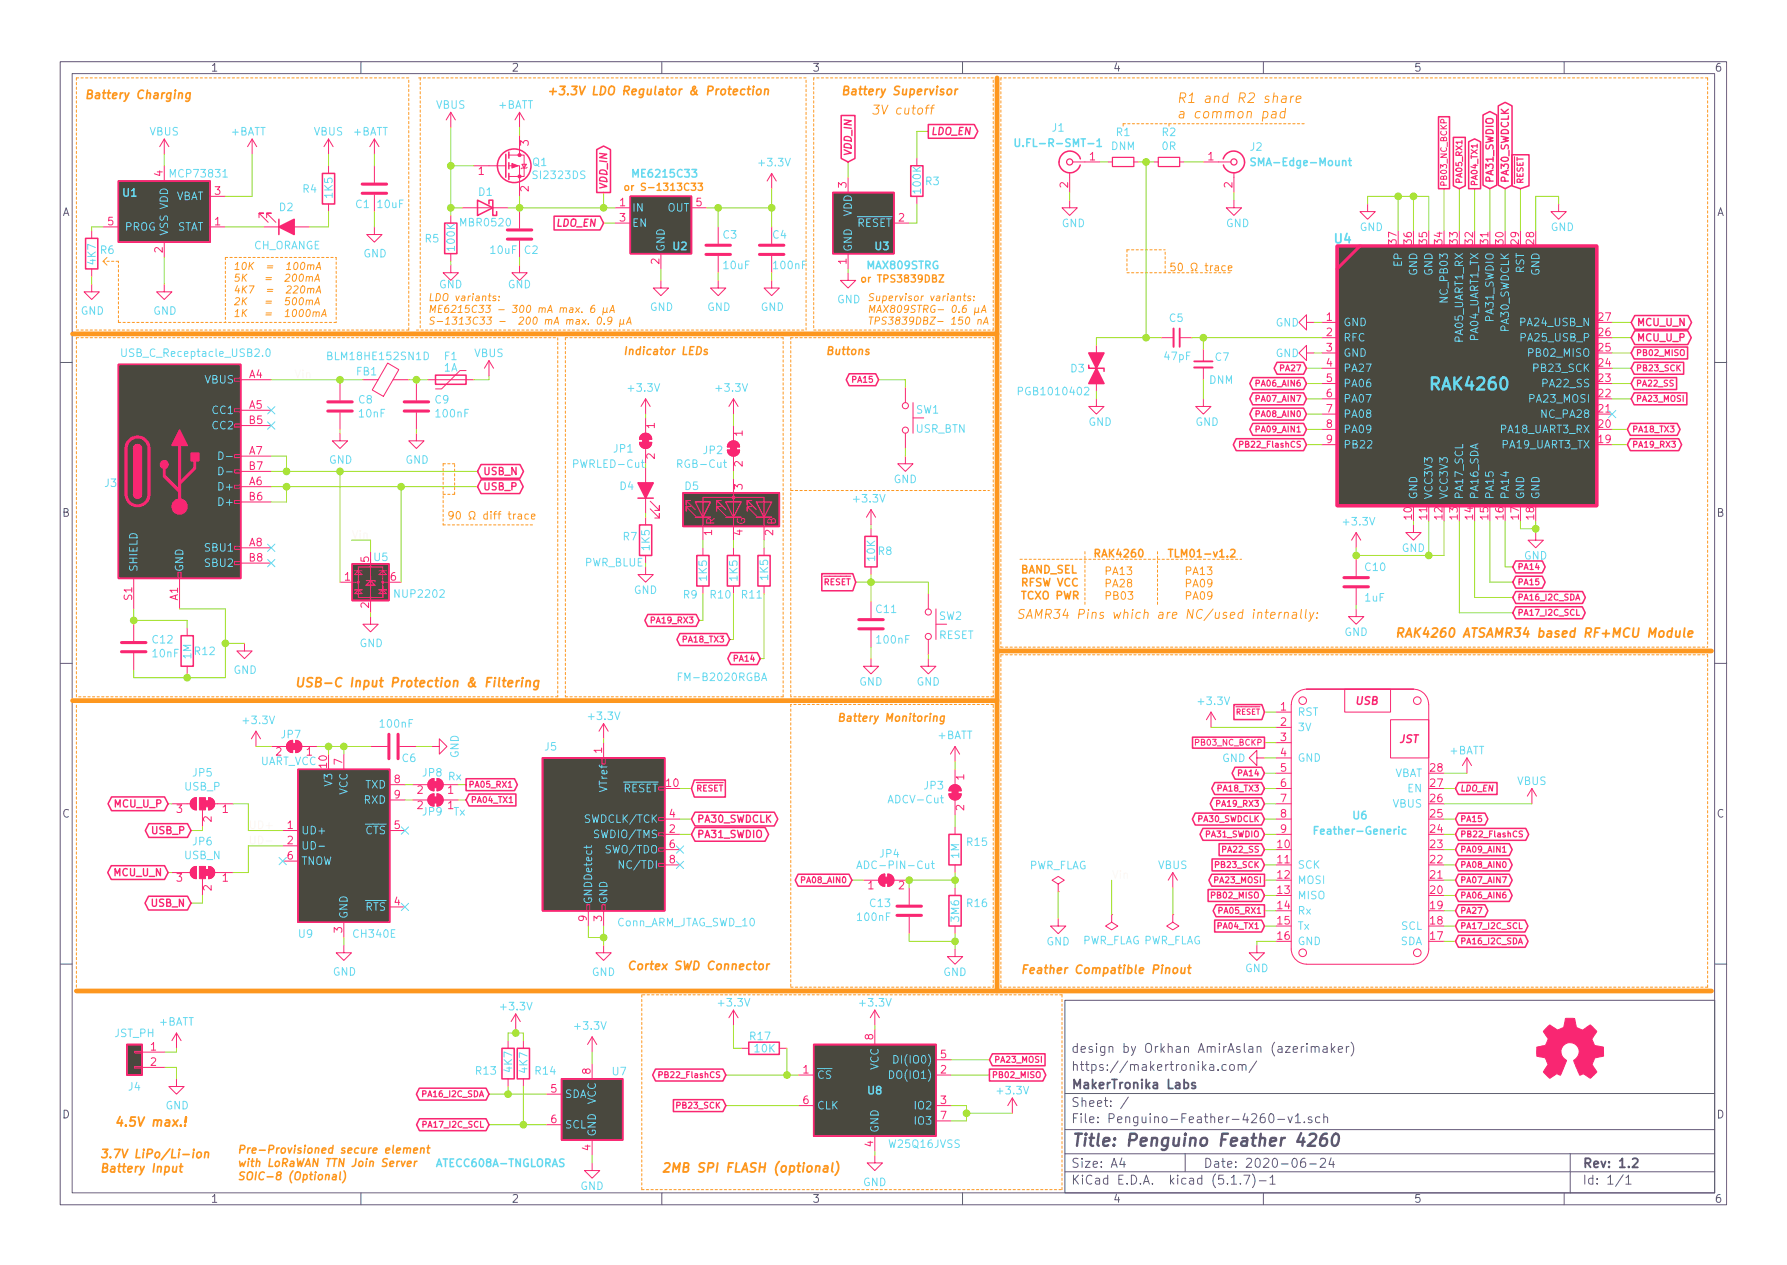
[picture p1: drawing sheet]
<svg xmlns="http://www.w3.org/2000/svg" width="297mm" height="210mm" viewBox="0 0 297 210" stroke-linecap="round" stroke-linejoin="round" font-family="sans-serif">
<defs><g id="words">
<text font-size="2.8" fill="#66d9ef" x="238.1" y="64.8">RAK4260</text>
<text font-size="2.8" fill="#635778" x="178" y="190.5">Title: Penguino Feather 4260</text>
<g font-size="2.2" fill="#fd971f">
<text x="195.6" y="17.1">R1 and R2 share</text>
<text x="195.6" y="19.7">a common pad</text>
</g>
<g font-size="2.1" fill="#fd971f">
<text x="144.8" y="19">3V cutoff</text>
<text x="168.9" y="102.9">SAMR34 Pins which are NC/used internally:</text>
<text x="231.8" y="106">RAK4260 ATSAMR34 based RF+MCU Module</text>
<text x="48.9" y="114.2">USB-C Input Protection &amp; Filtering</text>
<text x="18.4" y="187.2">4.5V max.!</text>
<text x="109.9" y="194.9">2MB SPI FLASH (optional)</text>
</g>
<text font-size="2.1" fill="#66d9ef" x="221.9" y="40.4">U4</text>
<g font-size="2.1" fill="#635778">
<text x="178" y="178">https://makertronika.com/</text>
<text x="178" y="175">design by Orkhan AmirAslan (azerimaker)</text>
<text x="178" y="184">Sheet: /</text>
<text x="178" y="181">MakerTronika Labs</text>
<text x="178" y="186.7">File: Penguino-Feather-4260-v1.sch</text>
<text x="178" y="196.9">KiCad E.D.A. kicad (5.1.7)-1</text>
<text x="178" y="194.1">Size: A4</text>
<text x="200" y="194.1">Date: 2020-06-24</text>
<text x="263" y="194.1">Rev: 1.2</text>
<text x="263" y="196.9">Id: 1/1</text>
</g>
<g font-size="1.9" fill="#fd971f">
<text x="14" y="16.5">Battery Charging</text>
<text x="90.8" y="15.8">+3.3V LDO Regulator &amp; Protection</text>
<text x="139.7" y="15.8">Battery Supervisor</text>
<text x="104.1" y="161.2">Cortex SWD Connector</text>
<text x="169.5" y="161.9">Feather Compatible Pinout</text>
<text x="16.5" y="192.5">3.7V LiPo/Li-ion</text>
<text x="16.5" y="194.9">Battery Input</text>
</g>
<g font-size="1.8" fill="#635778">
<text x="35" y="11.9">1</text>
<text x="85" y="11.9">2</text>
<text x="135" y="11.9">3</text>
<text x="185" y="11.9">4</text>
<text x="235" y="11.9">5</text>
<text x="285" y="11.9">6</text>
<text x="10.4" y="35.9">A</text>
<text x="285.4" y="35.9">A</text>
<text x="10.4" y="85.9">B</text>
<text x="285.4" y="85.9">B</text>
<text x="10.4" y="135.9">C</text>
<text x="285.4" y="135.9">C</text>
<text x="10.4" y="185.9">D</text>
<text x="285.4" y="185.9">D</text>
<text x="35" y="199.9">1</text>
<text x="85" y="199.9">2</text>
<text x="135" y="199.9">3</text>
<text x="185" y="199.9">4</text>
<text x="235" y="199.9">5</text>
<text x="285" y="199.9">6</text>
</g>
<g font-size="1.8" fill="#66d9ef">
<text x="24.9" y="22.5">VBUS</text>
<text x="38.4" y="22.5">+BATT</text>
<text x="52.2" y="22.5">VBUS</text>
<text x="58.7" y="22.5">+BATT</text>
<text x="72.5" y="18.1">VBUS</text>
<text x="82.9" y="18.1">+BATT</text>
<text x="174.9" y="21.9">J1</text>
<text x="185.6" y="22.6">R1</text>
<text x="193.2" y="22.6">R2</text>
<text x="28.6" y="29.5">MCP73831</text>
<text x="88.6" y="27.6">Q1</text>
<text x="88.9" y="29.8">SI2323DS</text>
<text x="105.6" y="29.5">ME6215C33</text>
<text x="126.3" y="27.7">+3.3V</text>
<text x="170.1" y="24.4">U.FL-R-SMT-1</text>
<text x="184.7" y="24.9">DNM</text>
<text x="193.2" y="24.9">0R</text>
<text x="207.8" y="25.1">J2</text>
<text x="208.9" y="27.6">SMA-Edge-Mount</text>
<text x="20.5" y="32.7">U1</text>
<text x="29.1" y="33.3">VBAT</text>
<text x="46.5" y="35.1">D2</text>
<text x="50.4" y="32">R4</text>
<text x="55.3" y="32.9" transform="rotate(-90 55.3 32.9)">1K5</text>
<text x="59.2" y="34.6">C1</text>
<text x="62.8" y="34.6">10uF</text>
<text x="79.6" y="32.6">D1</text>
<text x="105" y="35.2">IN</text>
<text x="110.9" y="35.2">OUT</text>
<text x="141.6" y="36" transform="rotate(-90 141.6 36)">VDD</text>
<text x="153.1" y="32" transform="rotate(-90 153.1 32)">100K</text>
<text x="153.9" y="30.8">R3</text>
<text x="20.7" y="38.3">PROG</text>
<text x="27.9" y="39.2" transform="rotate(-90 27.9 39.2)">VSS VDD</text>
<text x="29.3" y="38.3">STAT</text>
<text x="42.1" y="41.4">CH_ORANGE</text>
<text x="70.7" y="40.3">R5</text>
<text x="75.6" y="41.6" transform="rotate(-90 75.6 41.6)">100K</text>
<text x="76.7" y="37.6">MBR0520</text>
<text x="105" y="37.7">EN</text>
<text x="110.5" y="41.9" transform="rotate(-90 110.5 41.9)">GND</text>
<text x="111.9" y="41.6">U2</text>
<text x="120.2" y="39.7">C3</text>
<text x="128.5" y="39.7">C4</text>
<text x="141.6" y="41.9" transform="rotate(-90 141.6 41.9)">GND</text>
<text x="142.4" y="37.7">RESET</text>
<text x="145.5" y="41.6">U3</text>
<text x="176.5" y="37.8">GND</text>
<text x="203.8" y="37.8">GND</text>
<text x="226" y="38.4">GND</text>
<text x="257.8" y="38.4">GND</text>
<text x="15.9" y="43.9" transform="rotate(-90 15.9 43.9)">4K7</text>
<text x="16.7" y="42.2">R6</text>
<text x="60.4" y="42.8">GND</text>
<text x="73" y="47.9">GND</text>
<text x="81.6" y="42.2">10uF</text>
<text x="84.4" y="47.9">GND</text>
<text x="87.2" y="42.2">C2</text>
<text x="120.3" y="44.7">10uF</text>
<text x="128.7" y="44.7">100nF</text>
<text x="144.2" y="44.7">MAX809STRG</text>
<text x="233" y="44.3" transform="rotate(-90 233 44.3)">EP</text>
<text x="235.6" y="45.8" transform="rotate(-90 235.6 45.8)">GND</text>
<text x="238.1" y="45.8" transform="rotate(-90 238.1 45.8)">GND</text>
<text x="253.4" y="45.4" transform="rotate(-90 253.4 45.4)">RST</text>
<text x="255.9" y="45.8" transform="rotate(-90 255.9 45.8)">GND</text>
<text x="13.4" y="52.3">GND</text>
<text x="25.5" y="52.3">GND</text>
<text x="108" y="51.7">GND</text>
<text x="117.6" y="51.7">GND</text>
<text x="126.4" y="51.7">GND</text>
<text x="194.4" y="53.5">C5</text>
<text x="240.7" y="49.9" transform="rotate(-90 240.7 49.9)">NC_PB03</text>
<text x="248.3" y="53.3" transform="rotate(-90 248.3 53.3)">PA31_SWDIO</text>
<text x="20.8" y="59.3">USB_C_Receptacle_USB2.0</text>
<text x="54.9" y="59.9">BLM18HE152SN1D</text>
<text x="73.9" y="59.9">F1</text>
<text x="78.8" y="59.4">VBUS</text>
<text x="193.6" y="59.9">47pF</text>
<text x="202" y="60">C7</text>
<text x="212" y="59.4">GND</text>
<text x="212" y="54.3">GND</text>
<text x="223.3" y="54.2">GND</text>
<text x="223.3" y="56.8">RFC</text>
<text x="223.3" y="59.3">GND</text>
<text x="243.2" y="56.6" transform="rotate(-90 243.2 56.6)">PA05_UART1_RX</text>
<text x="245.7" y="56.5" transform="rotate(-90 245.7 56.5)">PA04_UART1_TX</text>
<text x="250.8" y="55.1" transform="rotate(-90 250.8 55.1)">PA30_SWDCLK</text>
<text x="253" y="54.2">PA24_USB_N</text>
<text x="253.1" y="56.8">PA25_USB_P</text>
<text x="254.5" y="59.3">PB02_MISO</text>
<text x="34.1" y="63.7">VBUS</text>
<text x="59.3" y="62.4">FB1</text>
<text x="73.8" y="61.8">1A</text>
<text x="104.6" y="65.1">+3.3V</text>
<text x="119.2" y="65.1">+3.3V</text>
<text x="169.7" y="65.7">PGB1010402</text>
<text x="178" y="61.9">D3</text>
<text x="201" y="63.8">DNM</text>
<text x="223.3" y="61.8">PA27</text>
<text x="223.3" y="64.4">PA06</text>
<text x="255.3" y="61.8">PB23_SCK</text>
<text x="256.6" y="64.4">PA22_SS</text>
<text x="35.5" y="68.8">CC1</text>
<text x="35.5" y="71.4">CC2</text>
<text x="59.6" y="67.1">C8</text>
<text x="59.8" y="69.4">10nF</text>
<text x="72.3" y="67.1">C9</text>
<text x="72.6" y="69.4">100nF</text>
<text x="152.2" y="71.9">USR_BTN</text>
<text x="152.3" y="68.8">SW1</text>
<text x="180.9" y="70.8">GND</text>
<text x="198.7" y="70.8">GND</text>
<text x="223.3" y="66.9">PA07</text>
<text x="223.3" y="69.5">PA08</text>
<text x="254.5" y="66.9">PA23_MOSI</text>
<text x="256.5" y="69.5">NC_PA28</text>
<text x="54.7" y="77.1">GND</text>
<text x="67.4" y="77.1">GND</text>
<text x="95.6" y="77.8">PWRLED-Cut</text>
<text x="102" y="75.2">JP1</text>
<text x="112.9" y="77.8">RGB-Cut</text>
<text x="116.9" y="75.5">JP2</text>
<text x="223.3" y="72">PA09</text>
<text x="223.3" y="74.5">PB22</text>
<text x="249.7" y="72">PA18_UART3_RX</text>
<text x="249.9" y="74.5">PA19_UART3_TX</text>
<text x="17.4" y="80.9">J3</text>
<text x="36.7" y="81.5">D+</text>
<text x="103.1" y="81.5">D4</text>
<text x="113.9" y="81.5">D5</text>
<text x="142.1" y="83.5">+3.3V</text>
<text x="148.5" y="80.3">GND</text>
<text x="235.6" y="83.1" transform="rotate(-90 235.6 83.1)">GND</text>
<text x="238.1" y="83.1" transform="rotate(-90 238.1 83.1)">VCC3V3</text>
<text x="240.7" y="83.1" transform="rotate(-90 240.7 83.1)">VCC3V3</text>
<text x="243.2" y="83.1" transform="rotate(-90 243.2 83.1)">PA17_SCL</text>
<text x="245.7" y="83.1" transform="rotate(-90 245.7 83.1)">PA16_SDA</text>
<text x="248.3" y="83.1" transform="rotate(-90 248.3 83.1)">PA15</text>
<text x="250.8" y="83.1" transform="rotate(-90 250.8 83.1)">PA14</text>
<text x="253.4" y="83.1" transform="rotate(-90 253.4 83.1)">GND</text>
<text x="255.9" y="83.1" transform="rotate(-90 255.9 83.1)">GND</text>
<text x="36.7" y="84.1">D+</text>
<text x="103.6" y="89.8">R7</text>
<text x="223.5" y="87.3">+3.3V</text>
<text x="22.9" y="95.1" transform="rotate(-90 22.9 95.1)">SHIELD</text>
<text x="30.5" y="95.1" transform="rotate(-90 30.5 95.1)">GND</text>
<text x="34.3" y="91.7">SBU1</text>
<text x="34.3" y="94.2">SBU2</text>
<text x="62.2" y="93.3">U5</text>
<text x="108" y="91.4" transform="rotate(-90 108 91.4)">1K5</text>
<text x="145.5" y="93.2" transform="rotate(-90 145.5 93.2)">10K</text>
<text x="146" y="92.2">R8</text>
<text x="227" y="94.9">C10</text>
<text x="233" y="91.7">GND</text>
<text x="253.3" y="93">GND</text>
<text x="65.9" y="99.4">NUP2202</text>
<text x="105.4" y="98.7">GND</text>
<text x="113.6" y="99.5">R9</text>
<text x="117.5" y="96.5" transform="rotate(-90 117.5 96.5)">1K5</text>
<text x="118.1" y="99.5">R10</text>
<text x="122.6" y="96.5" transform="rotate(-90 122.6 96.5)">1K5</text>
<text x="123.3" y="99.5">R11</text>
<text x="127.7" y="96.4" transform="rotate(-90 127.7 96.4)">1K5</text>
<text x="145.7" y="101.9">C11</text>
<text x="226.9" y="100">1uF</text>
<text x="25.4" y="107">C12</text>
<text x="59.8" y="107.6">GND</text>
<text x="145.9" y="107">100nF</text>
<text x="156" y="106.2">RESET</text>
<text x="156.1" y="103">SW2</text>
<text x="223.5" y="105.7">GND</text>
<text x="25.5" y="109.3">10nF</text>
<text x="31.8" y="109.5" transform="rotate(-90 31.8 109.5)">1M</text>
<text x="32.4" y="108.9">R12</text>
<text x="38.8" y="112">GND</text>
<text x="113.2" y="113.2">FM-B2020RGBA</text>
<text x="142.8" y="114">GND</text>
<text x="152.3" y="114">GND</text>
<text x="98" y="119.7">+3.3V</text>
<text x="199.3" y="117.2">+3.3V</text>
<text x="215.6" y="119">RST</text>
<text x="40.6" y="120.4">+3.3V</text>
<text x="46.8" y="122.7">JP7</text>
<text x="63.3" y="120.9">100nF</text>
<text x="90.6" y="124.8">J5</text>
<text x="155.9" y="122.9">+BATT</text>
<text x="215.6" y="121.5">3V</text>
<text x="241" y="125.4">+BATT</text>
<text x="30.7" y="131.4">USB_P</text>
<text x="32.1" y="129.1">JP5</text>
<text x="43.2" y="127.2">UART_VCC</text>
<text x="55.2" y="130.6" transform="rotate(-90 55.2 130.6)">V3</text>
<text x="60.7" y="131.1">TXD</text>
<text x="66.9" y="126.7">C6</text>
<text x="70.3" y="129.1">JP8</text>
<text x="74.5" y="129.7">Rx</text>
<text x="76.3" y="126" transform="rotate(-90 76.3 126)">GND</text>
<text x="101" y="131.5" transform="rotate(-90 101 131.5)">VTref</text>
<text x="103.6" y="131.7">RESET</text>
<text x="153.6" y="131.2">JP3</text>
<text x="203.1" y="126.7">GND</text>
<text x="215.6" y="126.6">GND</text>
<text x="231.6" y="129.2">VBAT</text>
<text x="234" y="131.7">EN</text>
<text x="252.2" y="130.5">VBUS</text>
<text x="57.8" y="132.1" transform="rotate(-90 57.8 132.1)">VCC</text>
<text x="60.5" y="133.6">RXD</text>
<text x="70.3" y="135.6">JP9</text>
<text x="75.4" y="135.6">Tx</text>
<text x="97.6" y="136.8">SWDCLK/TCK</text>
<text x="148" y="133.5">ADCV-Cut</text>
<text x="224.9" y="136.2">U6</text>
<text x="231.6" y="134.2">VBUS</text>
<text x="30.7" y="142.8">USB_N</text>
<text x="32.1" y="140.5">JP6</text>
<text x="50" y="138.7">UD+</text>
<text x="50" y="141.2">UD-</text>
<text x="50" y="143.8">TNOW</text>
<text x="60.7" y="138.7">CTS</text>
<text x="99.3" y="139.3">SWDIO/TMS</text>
<text x="101" y="141.9">SWO/TDO</text>
<text x="146.3" y="142.5">JP4</text>
<text x="159.4" y="142.7" transform="rotate(-90 159.4 142.7)">1M</text>
<text x="160.8" y="140.6">R15</text>
<text x="219.3" y="138.7">Feather-Generic</text>
<text x="103.6" y="144.4">NC/TDI</text>
<text x="143.4" y="144.4">ADC-PIN-Cut</text>
<text x="170.9" y="144.5">PWR_FLAG</text>
<text x="192.5" y="144.4">VBUS</text>
<text x="215.6" y="144.4">SCK</text>
<text x="215.6" y="146.9">MOSI</text>
<text x="215.6" y="149.5">MISO</text>
<text x="49.7" y="155.9">U9</text>
<text x="57.8" y="152.8" transform="rotate(-90 57.8 152.8)">GND</text>
<text x="58.9" y="155.9">CH340E</text>
<text x="60.7" y="151.4">RTS</text>
<text x="98.4" y="150.4" transform="rotate(-90 98.4 150.4)">GNDDetect</text>
<text x="101" y="150.4" transform="rotate(-90 101 150.4)">GND</text>
<text x="102.5" y="154">Conn_ARM_JTAG_SWD_10</text>
<text x="142.7" y="153.1">100nF</text>
<text x="144.7" y="150.8">C13</text>
<text x="159.4" y="153.1" transform="rotate(-90 159.4 153.1)">3M6</text>
<text x="160.8" y="150.8">R16</text>
<text x="215.6" y="152">Rx</text>
<text x="215.6" y="154.6">Tx</text>
<text x="232.9" y="154.6">SCL</text>
<text x="173.9" y="157.1">GND</text>
<text x="179.8" y="157">PWR_FLAG PWR_FLAG</text>
<text x="207" y="161.6">GND</text>
<text x="215.6" y="157.1">GND</text>
<text x="232.7" y="157.1">SDA</text>
<text x="55.3" y="162.2">GND</text>
<text x="83.4" y="167.9">+3.3V</text>
<text x="98.4" y="162.2">GND</text>
<text x="119.6" y="167.3">+3.3V</text>
<text x="143.1" y="167.3">+3.3V</text>
<text x="156.8" y="162.2">GND</text>
<text x="19" y="172.4">JST_PH</text>
<text x="26.5" y="170.5">+BATT</text>
<text x="95.7" y="171.2">+3.3V</text>
<text x="124.7" y="172.9">R17</text>
<text x="79.1" y="178.6">R13</text>
<text x="85.1" y="178.1" transform="rotate(-90 85.1 178.1)">4K7</text>
<text x="87.7" y="178.3" transform="rotate(-90 87.7 178.3)">4K7</text>
<text x="89" y="178.6">R14</text>
<text x="101.8" y="178.7">U7</text>
<text x="125.5" y="174.9">10K</text>
<text x="135.8" y="179.3">CS</text>
<text x="146" y="177.8" transform="rotate(-90 146 177.8)">VCC</text>
<text x="148.4" y="179.3">DO(IO1)</text>
<text x="149.3" y="176.8">DI(IO0)</text>
<text x="21.4" y="181.3">J4</text>
<text x="27.5" y="184.4">GND</text>
<text x="93.9" y="182.5">SDA</text>
<text x="99.1" y="183.6" transform="rotate(-90 99.1 183.6)">VCC</text>
<text x="135.8" y="184.4">CLK</text>
<text x="144.3" y="181.9">U8</text>
<text x="152.2" y="184.4">IO2</text>
<text x="165.9" y="181.9">+3.3V</text>
<text x="93.9" y="187.6">SCL</text>
<text x="99.1" y="189" transform="rotate(-90 99.1 189)">GND</text>
<text x="146" y="188.3" transform="rotate(-90 146 188.3)">GND</text>
<text x="147.9" y="190.8">W25Q16JVSS</text>
<text x="152.2" y="186.9">IO3</text>
<text x="72.8" y="194">ATECC608A-TNGLORAS</text>
<text x="96.5" y="197.8">GND</text>
<text x="143.5" y="197.1">GND</text>
</g>
<g font-size="1.8" fill="#f92672">
<text x="27.1" y="29.3" transform="rotate(-90 27.1 29.3)">4</text>
<text x="79.5" y="29.1">1</text>
<text x="87.9" y="24.2" transform="rotate(-90 87.9 24.2)">3</text>
<text x="181.1" y="26.7">1</text>
<text x="200.8" y="26.7">1</text>
<text x="35.7" y="32.4">3</text>
<text x="87.9" y="31.8" transform="rotate(-90 87.9 31.8)">2</text>
<text x="103" y="34.3">1</text>
<text x="115.7" y="34.3">5</text>
<text x="140.7" y="31.2" transform="rotate(-90 140.7 31.2)">3</text>
<text x="177.5" y="31.2" transform="rotate(-90 177.5 31.2)">2</text>
<text x="204.9" y="31.2" transform="rotate(-90 204.9 31.2)">2</text>
<text x="17.9" y="37.5">5</text>
<text x="35.7" y="37.5">1</text>
<text x="103" y="36.8">3</text>
<text x="149.4" y="36.8">2</text>
<text x="232.2" y="40.6" transform="rotate(-90 232.2 40.6)">37</text>
<text x="234.7" y="40.6" transform="rotate(-90 234.7 40.6)">36</text>
<text x="237.2" y="40.6" transform="rotate(-90 237.2 40.6)">35</text>
<text x="239.8" y="40.6" transform="rotate(-90 239.8 40.6)">34</text>
<text x="242.3" y="40.6" transform="rotate(-90 242.3 40.6)">33</text>
<text x="244.9" y="40.6" transform="rotate(-90 244.9 40.6)">32</text>
<text x="247.4" y="40.6" transform="rotate(-90 247.4 40.6)">31</text>
<text x="249.9" y="40.6" transform="rotate(-90 249.9 40.6)">30</text>
<text x="252.5" y="40.6" transform="rotate(-90 252.5 40.6)">29</text>
<text x="255" y="40.6" transform="rotate(-90 255 40.6)">28</text>
<text x="27.1" y="42" transform="rotate(-90 27.1 42)">2</text>
<text x="109.6" y="43.9" transform="rotate(-90 109.6 43.9)">2</text>
<text x="140.7" y="43.9" transform="rotate(-90 140.7 43.9)">1</text>
<text x="220.5" y="53.3">1</text>
<text x="265.7" y="53.3">27</text>
<text x="220.5" y="55.9">2</text>
<text x="220.5" y="58.4">3</text>
<text x="265.7" y="58.4">25</text>
<text x="265.7" y="55.9">26</text>
<text x="41.4" y="62.9">A4</text>
<text x="220.5" y="61">4</text>
<text x="220.5" y="63.5">5</text>
<text x="265.7" y="63.5">23</text>
<text x="265.7" y="61">24</text>
<text x="41.4" y="67.9">A5</text>
<text x="41.4" y="70.5">B5</text>
<text x="108.8" y="71.2" transform="rotate(-90 108.8 71.2)">1</text>
<text x="220.5" y="66">6</text>
<text x="220.5" y="68.6">7</text>
<text x="220.5" y="71.1">8</text>
<text x="265.7" y="71.1">20</text>
<text x="265.7" y="68.6">21</text>
<text x="265.7" y="66">22</text>
<text x="41.4" y="75.6">A7</text>
<text x="108.8" y="76.3" transform="rotate(-90 108.8 76.3)">2</text>
<text x="123.4" y="77.6" transform="rotate(-90 123.4 77.6)">2</text>
<text x="123.4" y="72.5" transform="rotate(-90 123.4 72.5)">1</text>
<text x="220.5" y="73.7">9</text>
<text x="265.7" y="73.7">19</text>
<text x="41.4" y="80.6">A6</text>
<text x="41.4" y="83.2">B6</text>
<text x="41.4" y="78.1">B7</text>
<text x="123.4" y="81.4" transform="rotate(-90 123.4 81.4)">3</text>
<text x="118.4" y="89" transform="rotate(-90 118.4 89)">1</text>
<text x="118.8" y="87.2" transform="rotate(-90 118.8 87.2)">R</text>
<text x="123.4" y="89" transform="rotate(-90 123.4 89)">4</text>
<text x="123.9" y="87.3" transform="rotate(-90 123.9 87.3)">G</text>
<text x="128.5" y="89" transform="rotate(-90 128.5 89)">2</text>
<text x="129" y="87.2" transform="rotate(-90 129 87.2)">B</text>
<text x="234.7" y="86.3" transform="rotate(-90 234.7 86.3)">10</text>
<text x="237.2" y="86.3" transform="rotate(-90 237.2 86.3)">11</text>
<text x="239.8" y="86.3" transform="rotate(-90 239.8 86.3)">12</text>
<text x="242.3" y="86.3" transform="rotate(-90 242.3 86.3)">13</text>
<text x="244.9" y="86.3" transform="rotate(-90 244.9 86.3)">14</text>
<text x="247.4" y="86.3" transform="rotate(-90 247.4 86.3)">15</text>
<text x="249.9" y="86.3" transform="rotate(-90 249.9 86.3)">16</text>
<text x="252.5" y="86.3" transform="rotate(-90 252.5 86.3)">17</text>
<text x="255" y="86.3" transform="rotate(-90 255 86.3)">18</text>
<text x="41.4" y="90.8">A8</text>
<text x="41.4" y="93.3">B8</text>
<text x="61.3" y="93.4" transform="rotate(-90 61.3 93.4)">5</text>
<text x="22" y="99.7" transform="rotate(-90 22 99.7)">S1</text>
<text x="29.6" y="99.8" transform="rotate(-90 29.6 99.8)">A1</text>
<text x="57.3" y="96.5">1</text>
<text x="61.3" y="101.1" transform="rotate(-90 61.3 101.1)">2</text>
<text x="64.9" y="96.5">6</text>
<text x="212.9" y="118.1">1</text>
<text x="225.5" y="117.1">USB</text>
<text x="45.9" y="125.6">2</text>
<text x="51" y="125.6">1</text>
<text x="100.1" y="125.2" transform="rotate(-90 100.1 125.2)">1</text>
<text x="212.9" y="120.6">2</text>
<text x="212.9" y="123.2">3</text>
<text x="212.9" y="125.7">4</text>
<text x="232.7" y="123.5">JST</text>
<text x="54.4" y="127.6" transform="rotate(-90 54.4 127.6)">10</text>
<text x="56.9" y="127.1" transform="rotate(-90 56.9 127.1)">7</text>
<text x="65.6" y="130.2">8</text>
<text x="69.4" y="131.9">2</text>
<text x="74.4" y="131.9">1</text>
<text x="110.8" y="130.8">10</text>
<text x="160.3" y="129.6" transform="rotate(-90 160.3 129.6)">1</text>
<text x="212.9" y="128.3">5</text>
<text x="212.9" y="130.8">6</text>
<text x="237.8" y="130.8">27</text>
<text x="237.8" y="128.3">28</text>
<text x="29.4" y="135.1">3</text>
<text x="35.2" y="136.6" transform="rotate(-90 35.2 136.6)">2</text>
<text x="37" y="135.1">1</text>
<text x="47.8" y="137.8">1</text>
<text x="65.6" y="137.8">5</text>
<text x="65.6" y="132.7">9</text>
<text x="69.4" y="134.5">2</text>
<text x="74.4" y="134.5">1</text>
<text x="111.3" y="135.9">4</text>
<text x="160.3" y="134.7" transform="rotate(-90 160.3 134.7)">2</text>
<text x="212.9" y="133.3">7</text>
<text x="212.9" y="135.9">8</text>
<text x="237.8" y="135.9">25</text>
<text x="237.8" y="133.3">26</text>
<text x="47.8" y="140.3">2</text>
<text x="47.8" y="142.9">6</text>
<text x="111.3" y="138.4">2</text>
<text x="111.3" y="141">6</text>
<text x="111.3" y="143.5">8</text>
<text x="212.4" y="141">10</text>
<text x="212.4" y="143.5">11</text>
<text x="212.9" y="138.4">9</text>
<text x="237.8" y="143.5">22</text>
<text x="237.8" y="141">23</text>
<text x="237.8" y="138.4">24</text>
<text x="29.4" y="146.6">3</text>
<text x="35.2" y="148.1" transform="rotate(-90 35.2 148.1)">2</text>
<text x="37" y="146.6">1</text>
<text x="144.3" y="147.8">1</text>
<text x="149.4" y="147.8">2</text>
<text x="212.4" y="146">12</text>
<text x="212.4" y="148.6">13</text>
<text x="237.8" y="148.6">20</text>
<text x="237.8" y="146">21</text>
<text x="56.9" y="155" transform="rotate(-90 56.9 155)">3</text>
<text x="65.6" y="150.5">4</text>
<text x="97.5" y="153.1" transform="rotate(-90 97.5 153.1)">9</text>
<text x="100.1" y="153.1" transform="rotate(-90 100.1 153.1)">3</text>
<text x="212.4" y="151.1">14</text>
<text x="212.4" y="153.7">15</text>
<text x="237.8" y="153.7">18</text>
<text x="237.8" y="151.1">19</text>
<text x="212.4" y="156.2">16</text>
<text x="237.8" y="156.2">17</text>
<text x="145.2" y="172.8" transform="rotate(-90 145.2 172.8)">8</text>
<text x="25" y="174.6">1</text>
<text x="25" y="177.2">2</text>
<text x="98.2" y="178.5" transform="rotate(-90 98.2 178.5)">8</text>
<text x="133.5" y="178.4">1</text>
<text x="156.4" y="178.4">2</text>
<text x="156.4" y="175.9">5</text>
<text x="91.6" y="181.6">5</text>
<text x="133.5" y="183.5">6</text>
<text x="156.4" y="183.5">3</text>
<text x="91.6" y="186.7">6</text>
<text x="98.2" y="191.2" transform="rotate(-90 98.2 191.2)">4</text>
<text x="145.2" y="190.6" transform="rotate(-90 145.2 190.6)">4</text>
<text x="156.4" y="186">7</text>
</g>
<g font-size="1.8" fill="#fd971f">
<text x="194.3" y="45.1">50 trace</text>
<text x="139.1" y="50.4">GND Supervisor variants:</text>
<text x="103.5" y="59">Indicator LEDs</text>
<text x="137.2" y="59">Buttons</text>
<text x="74.3" y="86.4">90 diff trace</text>
<text x="169.5" y="95.3">BAND_SEL</text>
<text x="181.6" y="92.7">RAK4260</text>
<text x="183.5" y="95.6">PA13</text>
<text x="191.3" y="92.7">TLM01-v1.2</text>
<text x="196.8" y="95.6">PA13</text>
<text x="169.5" y="97.5">RFSW VCC</text>
<text x="169.5" y="99.6">TCXO PWR</text>
<text x="183.5" y="97.6">PA28</text>
<text x="183.5" y="99.7">PB03</text>
<text x="196.8" y="97.6">PA09</text>
<text x="196.8" y="99.7">PA09</text>
<text x="139.1" y="120">Battery Monitoring</text>
<text x="39.4" y="191.7">Pre-Provisioned secure element</text>
<text x="39.4" y="193.9">with LoRaWAN TTN Join Server</text>
<text x="39.4" y="196.2">SOIC-8 (Optional)</text>
</g>
<g font-size="1.8" fill="#f8f8f2">
<text x="48.9" y="62.9">Vin</text>
<text x="58.4" y="89.5">Vin</text>
<text x="41.3" y="137.8">UD+</text>
<text x="41.3" y="140.3">UD-</text>
</g>
<text font-size="1.8" fill="#a6e22e" x="97.1" y="94.2">PWR_BLUE</text>
<g font-size="1.7" fill="#f92672">
<text x="154.6" y="22.4">LDO_EN</text>
<text x="141.6" y="26.1" transform="rotate(-90 141.6 26.1)">VDD_IN</text>
<text x="100.9" y="31.7" transform="rotate(-90 100.9 31.7)">VDD_IN</text>
<text x="248.2" y="30.6" transform="rotate(-90 248.2 30.6)">PA31_SWDIO</text>
<text x="250.8" y="30.6" transform="rotate(-90 250.8 30.6)">PA30_SWDCLK</text>
<text x="92.8" y="37.7">LDO_EN</text>
<text x="272" y="56.7">MCU_U_P</text>
<text x="272" y="54.2">MCU_U_N</text>
<text x="80.2" y="81.5">USB_P</text>
<text x="80.2" y="78.9">USB_N</text>
<text x="19.2" y="134.2">MCU_U_P</text>
<text x="115.7" y="136.7">PA30_SWDCLK</text>
<text x="25.4" y="138.6">USB_P</text>
<text x="115.7" y="139.3">PA31_SWDIO</text>
<text x="19.1" y="145.6">MCU_U_N</text>
<text x="25.3" y="150.7">USB_N</text>
</g>
<g font-size="1.7" fill="#fd971f">
<text x="103.5" y="31.7">or S-1313C33</text>
<text x="38.7" y="44.9">10K = 100mA</text>
<text x="38.7" y="46.8">5K = 200mA</text>
<text x="142.9" y="47">or TPS3839DBZ</text>
<text x="38.7" y="48.8">4K7 = 220mA</text>
<text x="38.7" y="50.7">2K = 500mA</text>
<text x="38.7" y="52.7">1K = 1000mA</text>
<text x="71.1" y="50.1">LDO variants:</text>
<text x="71.1" y="52">ME6215C33 - 300 mA max. 6 A</text>
<text x="71.1" y="54">S-1313C33 - 200 mA max. 0.9 A</text>
<text x="144.1" y="52">MAX809STRG- 0.6 A</text>
<text x="144.1" y="54">TPS3839DBZ- 150 nA</text>
</g>
<g font-size="1.4" fill="#f92672">
<text x="240.5" y="31.1" transform="rotate(-90 240.5 31.1)">PB03_NC_BCKP</text>
<text x="243.1" y="30.7" transform="rotate(-90 243.1 30.7)">PA05_RX1</text>
<text x="245.6" y="31.1" transform="rotate(-90 245.6 31.1)">PA04_TX1</text>
<text x="253.2" y="30.7" transform="rotate(-90 253.2 30.7)">RESET</text>
<text x="271.8" y="59.2">PB02_MISO</text>
<text x="141.9" y="63.6">PA15</text>
<text x="209.1" y="64.2">PA06_AIN6</text>
<text x="213" y="61.7">PA27</text>
<text x="271.8" y="61.7">PB23_SCK</text>
<text x="271.8" y="64.2">PA22_SS</text>
<text x="209.1" y="66.8">PA07_AIN7</text>
<text x="209.1" y="69.3">PA08_AIN0</text>
<text x="209.1" y="71.9">PA09_AIN1</text>
<text x="271.2" y="71.9">PA18_TX3</text>
<text x="271.8" y="66.8">PA23_MOSI</text>
<text x="206.8" y="74.4">PB22_FlashCS</text>
<text x="271.2" y="74.4">PA19_RX3</text>
<text x="252.1" y="94.7">PA14</text>
<text x="137" y="97.3">RESET</text>
<text x="252.1" y="99.8">PA16_I2C_SDA</text>
<text x="252.1" y="97.3">PA15</text>
<text x="108.6" y="103.6">PA19_RX3</text>
<text x="113.8" y="106.8">PA18_TX3</text>
<text x="252.1" y="102.3">PA17_I2C_SCL</text>
<text x="122.2" y="110">PA14</text>
<text x="199" y="123.9">PB03_NC_BCKP</text>
<text x="77.8" y="130.9">PA05_RX1</text>
<text x="115.6" y="131.5">RESET</text>
<text x="202.7" y="131.5">PA18_TX3</text>
<text x="206" y="129">PA14</text>
<text x="242.6" y="131.5">LDO_EN</text>
<text x="78.2" y="133.4">PA04_TX1</text>
<text x="199.2" y="136.6">PA30_SWDCLK</text>
<text x="202.6" y="134.1">PA19_RX3</text>
<text x="242.6" y="136.6">PA15</text>
<text x="200.6" y="139.2">PA31_SWDIO</text>
<text x="203.4" y="141.7">PA22_SS</text>
<text x="242.6" y="139.2">PB22_FlashCS</text>
<text x="242.6" y="141.7">PA09_AIN1</text>
<text x="133.6" y="146.8">PA08_AIN0</text>
<text x="201.8" y="149.3">PB02_MISO</text>
<text x="202.1" y="146.8">PA23_MOSI</text>
<text x="202.4" y="144.2">PB23_SCK</text>
<text x="242.6" y="144.2">PA08_AIN0</text>
<text x="242.6" y="146.8">PA07_AIN7</text>
<text x="242.6" y="149.3">PA06_AIN6</text>
<text x="202.7" y="154.4">PA04_TX1</text>
<text x="203" y="151.9">PA05_RX1</text>
<text x="242.6" y="154.4">PA17_I2C_SCL</text>
<text x="242.6" y="151.9">PA27</text>
<text x="242.6" y="156.9">PA16_I2C_SDA</text>
<text x="110.2" y="179.2">PB22_FlashCS</text>
<text x="164.8" y="179.2">PB02_MISO</text>
<text x="165.2" y="176.6">PA23_MOSI</text>
<text x="70.6" y="182.3">PA16_I2C_SDA</text>
<text x="112.8" y="184.2">PB23_SCK</text>
<text x="70.7" y="187.4">PA17_I2C_SCL</text>
</g>
<text font-size="1.2" fill="#f92672" x="205.4" y="118.8">RESET</text>
</g></defs>
<g fill="none" stroke="#635778" stroke-width=".17">
<path d="M10 10.3h277v189.9h-277zM12 12.2h273v186.1h-273zM60 10.3v1.9M110 10.3v1.9M160 10.3v1.9M210 10.3v1.9M260 10.3v1.9M10 60.2h2M285 60.2h2M10 110.3h2M285 110.3h2M10 160.2h2"/>
<path d="M177 166.3h108v32h-108zM202.5 177.8v.1M203.8 177l-.4-.1-.3 .3 .1 .6 .2 .1 .4-.1M204.5 177.1l.2-.2a.4 .4 0 0 1 .5 .3v.4a.41 .41 0 0 1-.4 .3 .41 .41 0 0 1-.4-.3zM205.8 177.1l.1-.1a.37 .37 0 0 1 .6 .1v.8M205.8 176.9v1M206.5 177.1l.2-.2 .3 .1 .1 .9M208.9 176.3l-1.3 2M218 174.1l.2-.2 .3 .1 .1 .9M218 173.9v1M218.6 174.1a.36 .36 0 0 1 .3-.2 .36 .36 0 0 1 .4 .2v.8M220 174h.5l.1 .9"/>
<path d="M220.6 174.3l-.5 .1a.29 .29 0 0 0-.2 .2 .29 .29 0 0 0 .2 .3l.5-.1M221.3 173.4v1.5M221.5 174.4l.4 .5M221.9 173.9l-.6 .6M222.5 174.4l.7-.1-.1-.3-.4-.1-.2 .2v.7h.6M223.8 173.9v1M224.2 173.9l-.2 .1-.2 .2M224.6 173.2a1.71 1.71 0 0 1 0 2.3M285 160.2h2M60 198.3v1.9M110 198.3v1.9M160 198.3v1.9"/>
<path d="M177 194.8h108M177 191.8h108M177 187.8h108M177 181.8h108M186.5 192.5l-.4 1h1M186.8 193v1M187.6 182.3l-1.3 2M197 191.8v3M204.7 196.8h.8M206.2 196.7v.1M206.8 195.3h.9l-.6 1.5M208.2 195.1a1.71 1.71 0 0 1 0 2.3"/>
<path d="M209.3 196.3h1.2M210 198.3v1.9M211.1 195.8l.4-.5v1.5M211.1 196.8h.9M212.4 186h1.1M214.1 185.6l.4 1 .3-1M215.3 185.5l.4-.4v1.5M215.3 186.6h.9M216.8 186.5v.1M216.9 192.5a.62 .62 0 0 0-.7 .7v.5a.48 .48 0 0 0 .8 .2 .61 .61 0 0 0-.1-.7l-.4-.1-.3 .3M217.7 193.5h1.1M218 185.7a.37 .37 0 0 0-.6 .1l.1 .2 .5 .2 .1 .1-.2 .3-.5-.1"/>
<path d="M219.4 185.7l-.5-.1-.2 .3v.6l.2 .1 .5-.1M219.5 192.7l.2-.2h.3l.3 .2v.3v.2l-.9 .8h.9M220 185.7h.1a.37 .37 0 0 1 .6 .1v.8M220 185.1v1.5M221.3 192.5l-.4 1h.9M221.6 193v1M260 198.3v1.9M261 191.8v6.5M269.8 195.2l-1.2 2M270.3 195.8l.4-.5v1.5M270.3 196.8h.8"/>
</g>
<path d="M198.7 180a.37 .37 0 0 0-.6 .1l.1 .3 .5 .1v.1l-.2 .3-.4-.1M271.4 192.7l.2-.2 .5 .1a.37 .37 0 0 1 .1 .6l-.9 .8h.9" fill="none" stroke="#635778" stroke-width=".3"/>
<path d="M217.7 188.6l.3-.2h.5a.48 .48 0 0 1 .3 .6l-.2 .3-1.3 1.1h1.3M220.5 188.4a.89 .89 0 0 0-1 .9l-.1 .8 .2 .2a.66 .66 0 0 0 .9-.2v-.7l-.2-.2a.69 .69 0 0 0-.8 .4M221.7 188.6a.46 .46 0 0 1 .5-.2 .46 .46 0 0 1 .3 .4 1.18 1.18 0 0 1-.8 1.6l-.1-.1a1.5 1.5 0 0 1 .1-1.7z" fill="none" stroke="#635778" stroke-width=".41"/>
<g fill="none" stroke="#f92672" stroke-width=".51">
<path d="M60.2 32.1h4.1M60.2 30.6h4.1M84.3 39.7h4.1M84.3 38.2h4.1M117.3 42.3h4.1M117.3 40.8h4.1M126.2 42.3h4.1M126.2 40.8h4.1M222.2 40.9h43.2v43.2h-43.2zM226.1 40.9l-3.9 3.8M21.5 73.2a1.89 1.89 0 0 1 2.1-.4 1.89 1.89 0 0 1 1.2 1.7v7.7a1.9 1.9 0 0 1-1.9 1.9 1.9 1.9 0 0 1-1.9-1.9v-7.7a1.73 1.73 0 0 1 .5-1.3zM27.3 77.8v1.3l2.5 2.6"/>
<path d="M29.8 74v10.2M32.4 76.6v1.2l-2.6 2.6M54.5 68.3h4M54.5 66.8h4M67.2 68.3h4M67.2 66.8h4M223.4 97.5h4.1M223.4 96h4.1M20.2 106.8h4.1M20.2 108.3h4.1M142.7 104.5h4.1M142.7 103h4.1"/>
<path d="M64.6 122v4.1M66.2 122v4.1M149.1 150.6h4.1M149.1 152.1h4.1"/>
</g>
<g fill="none" stroke="#f92672" stroke-width=".17">
<path d="M74.9 18.7v2.5M74.9 18.7l-.7 1.2M74.9 18.7l.8 1.2M86.4 18.7l-.8 1.2M86.4 18.7v2.5M86.4 18.7l.7 1.2M15.2 38.3v1.3M17.1 37.7h2.6M27.3 23.1l-.8 1.3M27.3 23.1v2.5M27.3 27.6v2.5M27.3 23.1l.8 1.3"/>
<path d="M34.9 37.7h2.6M34.9 32.6h2.6M41.9 23.1l-.8 1.3M41.9 23.1v2.5M41.9 23.1l.8 1.3M43.1 36.2v-.8h.7h-.7l1.5 1.6M43.8 37.7h7.6M44.3 36.2v-.8h.8h-.8l1.5 1.6M54.6 23.1v2.5M54.6 27.6v1.2M54.6 33.9v1.3M54.6 23.1l-.8 1.3"/>
<path d="M54.6 23.1l.8 1.3M62.2 37.7v1.3h1.3l-1.3 1.3-1.2-1.3h1.2M62.2 23.1v2.5M62.2 27.6v2.7M62.2 32.4v2.8M62.2 23.1l-.7 1.3M62.2 23.1l.8 1.3M74.9 35.8v1.3M76.8 34.5h7.7M78.7 27.6h5.4M84.6 27.6h1.8v5M84.6 25.8h2.5v3.5h-2.5"/>
<path d="M86.4 22.5v3.3M86.4 35.2v2.8M86.4 40v2.8M86.7 27.3h.8l-.4 .6zM87.6 27.8l-.1 .1h-.8l-.1 .2M102.2 34.5h2.6M102.2 37.1h2.6M114.9 34.5h2.6M119.4 37.7v2.8M128.3 28.8l-.8 1.3M128.3 28.8v2.6M128.3 37.7v2.8"/>
<path d="M128.3 28.8l.7 1.3M141 29.5v2.5M148.6 37.1h2.5M152.4 26.3v1.3M152.4 32.6v1.3M177.8 33.3v1.2h1.3l-1.3 1.3-1.3-1.3h1.3M177.8 28.7v3.3M178.3 26.9h4.6M184.1 26.9h.8M188.5 26.9h.7M191.8 26.9h.7M196.1 26.9h.7"/>
<path d="M200 26.9h4.6M205.1 33.3v1.2h1.3l-1.3 1.3-1.3-1.3h1.3M205.1 28.7v3.3M227.3 33.9v1.3h1.3l-1.3 1.2-1.2-1.2h1.2M240 20.4v-.5h-.4l-.1 .5h1M259.1 33.9v1.3h1.2l-1.2 1.2-1.3-1.2h1.3M15.2 47.2v1.3h1.3l-1.3 1.3-1.2-1.3h1.2M15.2 44.7v1.3M27.3 47.2v1.3h1.3l-1.3 1.3-1.3-1.3h1.3M27.3 40.3v2.5M74.9 44.1v1.2h1.3l-1.3 1.3-1.2-1.3h1.2M74.9 42.2v1.2"/>
<path d="M81.3 59.9l-.8 1.3M81.3 59.9v2.6M81.3 59.9l.7 1.3M86.4 44.1v1.2h1.2l-1.2 1.3-1.3-1.3h1.3M109.9 46.6v1.3h1.2l-1.2 1.2-1.3-1.2h1.3M109.9 42.2v2.5M119.4 46.6v1.3h1.2l-1.2 1.2-1.3-1.2h1.3M119.4 42.5v2.8M128.3 46.6v1.3h1.2l-1.2 1.2-1.3-1.2h1.3M128.3 42.5v2.8M141 45.3v1.3h1.2l-1.2 1.3-1.3-1.3h1.3M141 42.2v2.5"/>
<path d="M182.2 57.4v7.6M193 56.1h2.1M196.1 56.1h2M200 58v2.1M217.2 58.7v-1.3l-1.3 1.3 1.3 1.2v-1.2h1.2M217.2 53.6v-1.3l-1.3 1.3 1.3 1.3v-1.3h1.2M219.7 56.1h2.5M219.7 53.6h2.5M219.7 58.7h2.5M39 78.1h1v.5h-1zM39 75.6h1v.5h-1zM39 70.5h1v.5h-1z"/>
<path d="M39 67.9h1v.5h-1zM39 62.9h1v.5h-1zM40 63.1h5.1M40 68.2h5.1M40 75.8h5.1M40 70.7h5.1M40 78.4h5.1M56.5 72v1.3h1.3l-1.3 1.2-1.3-1.2h1.3M56.5 63.7v2.8M56.5 68.6v2.8M60.3 63.1h2.6M64.4 60.3l1.9 1.1-2.6 4.5-1.8-1.1z"/>
<path d="M65.4 63.1h2.5M69.2 72v1.3h1.3l-1.3 1.2-1.3-1.2h1.3M69.2 63.7v2.8M69.2 68.6v2.8M71.1 63.1h7.6M77.5 61.6h-1l-3.1 3h-1M106.3 73.5h2a1.02 1.02 0 0 1-1 1 1.02 1.02 0 0 1-1-1zM106.5 72.4a1.02 1.02 0 0 1 1.2-.3 1.02 1.02 0 0 1 .6 .9h-2zM107.3 66.3l.8 1.3M107.3 66.3v2.5M107.3 69.5v2.5M107.3 74.5v2.6"/>
<path d="M107.3 77.7v7.6M107.3 66.3l-.7 1.3M120.9 74.8h2a1.02 1.02 0 0 1-1 1 1.02 1.02 0 0 1-1-1zM121.1 73.6a1.02 1.02 0 0 1 1.2-.3 1.02 1.02 0 0 1 .6 1h-2zM121.9 66.3l.8 1.3M121.9 66.3v2.5M121.9 70.7v2.6M121.9 75.8v2.6M121.9 79.6v10.2M121.9 66.3l-.7 1.3M150.5 75.8v1.3h-1.3l1.3 1.3 1.3-1.3h-1.3M150.5 64.4v2.5"/>
<path d="M150.5 72v2.5M151.8 69.5h1.7M151.8 66.9v5.1M182.2 66.3v1.3h1.3l-1.3 1.2-1.2-1.2h1.2M200 66.3v1.3h1.3l-1.3 1.2-1.2-1.2h1.2M200 61.1v2M219.7 61.2h2.5M219.7 63.7h2.5M219.7 66.3h2.5M219.7 68.8h2.5M219.7 71.4h2.5M219.7 73.9h2.5"/>
<path d="M22.2 96.1v5.1M29.6 95.1h.5v1h-.5zM29.8 96.1v5.1M39 93.3h1v.5h-1zM39 90.8h1v.5h-1zM39 83.2h1v.5h-1zM39 80.6h1v.5h-1zM40 80.9h5.1M40 91.1h5.1M40 83.4h5.1M40 93.6h5.1M56.5 96.8h3.1"/>
<path d="M58.9 95.5l.7-.6 .6 .6zM58.9 98h1.3M58.9 94.9h1.3M59.6 98l.6 .7h-1.3zM59.6 94.2h4v5.1h-4zM60.8 96.5h1.6v.3M61.6 96.5l.8 .8h-1.6zM61.6 91.7v10.1M63 98h1.3M63 94.9h1.3M63.6 98l.7 .7h-1.3zM63.6 94.9l.7 .6h-1.3z"/>
<path d="M63.6 96.8h3.1M107.3 94.2v1.3h-1.3l1.3 1.3 1.3-1.3h-1.3M107.3 86v1.2M108.1 84.6l1.5 1.5v-.8v.8h-.8M108.1 83.3l1.5 1.5v-.7v.7h-.8M114.8 84.2h-.8v.8v-.8l1.6 1.5M114.8 83.2h-.8v.7v-.7l1.6 1.5M115.6 83.4h2.5zM115.6 83.4h.1M115.6 86h2.5M116.8 89.8v-7.1h10.2v7.1M116.8 91.1v1.2"/>
<path d="M116.8 97.4v1.3M119.9 84.2h-.8v.8v-.8l1.5 1.5M119.9 83.2h-.8v.7v-.7l1.5 1.5M120.6 83.4h2.6zM120.6 83.4h.1M120.6 86h2.6M121.9 91.1v1.2M121.9 97.4v1.3M125 84.2h-.8v.8v-.8l1.5 1.5M125 83.2h-.8v.7v-.7l1.5 1.5M125.7 86h2.6M127 91.1v1.2"/>
<path d="M127 97.4v1.3M144.8 84.7v2.5M144.8 87.9v1.2M144.8 94.2v1.3M144.8 99.9v2.8M144.8 84.7l.7 1.3M144.8 84.7l-.8 1.3M154.3 98.7v2.5M225.4 88.5v2.6M225.4 93v2.8M225.4 97.8v2.8M225.4 88.5l-.7 1.3"/>
<path d="M225.4 88.5l.8 1.3M234.9 87.2v1.3h1.3l-1.3 1.3-1.2-1.3h1.2M255.3 88.5v1.3h1.2l-1.2 1.3-1.3-1.3h1.3M22.2 103.8v2.7M22.2 108.6v2.8M31.1 104.4v1.3M31.1 110.7v1.3M40.6 106.9v1.3h1.3l-1.3 1.3-1.2-1.3h1.2M61.6 102.5v1.3h1.3l-1.3 1.2-1.3-1.2h1.3M144.8 109.5v1.2h1.2l-1.2 1.3-1.3-1.3h1.3M144.8 104.8v2.8M154.3 109.5v1.2h-1.3l1.3 1.3 1.3-1.3h-1.3"/>
<path d="M154.3 106.3v2.5M155.6 103.8h1.8M155.6 101.2v5.1M201.3 118.4l-.8 1.2M201.3 118.4v2.5M201.3 118.4l.8 1.2M212.1 118.4h2.5M214.6 117.1v40.6a2.56 2.56 0 0 0 2.6 2.5M214.7 117.1a2.56 2.56 0 0 1 2.5-2.6h17.7a2.52 2.52 0 0 1 2.6 2.6M223.5 114.5h7.6v3.9h-7.6zM225.4 101.2v1.3h1.3l-1.3 1.3-1.2-1.3h1.2M231.1 119.6h6.4v6.4h-6.4z"/>
<path d="M237.5 117.1v40.6a2.52 2.52 0 0 1-2.6 2.5M28.6 133.6h3M31.9 132.9l.4-.3h.3v2a1.03 1.03 0 0 1-.9-.6 1.03 1.03 0 0 1 .2-1.1zM33.7 134.6v2.8M34.7 132.6a1.02 1.02 0 0 1 1 1 1.02 1.02 0 0 1-1 1zM35.7 133.6h3M42.5 121.5l-.7 1.3M42.5 121.5v2.6M42.5 121.5l.8 1.3M45.1 124.1h2.5M47 138h2.5M47.9 123.4l.4-.3h.3v2a1.03 1.03 0 0 1-.9-.6 1.03 1.03 0 0 1 .2-1.1z"/>
<path d="M49.1 123.1a1.02 1.02 0 0 1 1.1 1 1.02 1.02 0 0 1-1.1 1zM50.2 124.1h2.5M57.1 125.3v2.6M61.6 124.1h2.8M64.8 133h2.5M64.8 130.4h2.5M64.8 138h2.5M66.4 124.1h2.8M68.6 133h2.5M68.6 130.4h2.5M71.3 132.3l.5-.3 .3-.1v2.1a1.03 1.03 0 0 1-.9-.6 1.03 1.03 0 0 1 .1-1.1zM71.3 129.8l.5-.3 .3-.1v2a1.03 1.03 0 0 1-.9-.6 1.03 1.03 0 0 1 .1-1z"/>
<path d="M71.8 124.1h1.2v-1.3l1.3 1.3-1.3 1.2v-1.2M72.6 131.9a1.02 1.02 0 0 1 1.1 1.1 1.02 1.02 0 0 1-1.1 1zM72.6 129.4a1.02 1.02 0 0 1 1.1 1 1.02 1.02 0 0 1-1.1 1zM73.7 133h2.5M73.7 130.4h2.5M100.1 126h.5v1h-.5zM100.3 120.3l-.7 1.2M100.3 120.3v2.5M100.3 123.4v2.6M100.3 120.3l.8 1.2M109.5 135.9h1v.5h-1zM109.5 138.4h1v.5h-1z"/>
<path d="M109.5 130.8h1v.5h-1zM110.5 138.7h2.5M110.5 136.1h2.5M157.7 131.9h2.1a1.02 1.02 0 0 1-1.1 1.1 1.02 1.02 0 0 1-1-1.1zM158 130.8a1.02 1.02 0 0 1 1.1-.3 1.02 1.02 0 0 1 .7 .9h-2.1zM158.7 124.1l-.7 1.2M158.7 124.1v2.5M158.7 127.9v2.5M158.7 133v2.5M158.7 137.4v1.3M158.7 124.1l.8 1.2M208.9 126v-1.3l-1.3 1.3 1.3 1.2v-1.2h1.3"/>
<path d="M212.1 138.7h2.5M212.1 136.1h2.5M212.1 120.9h2.5M212.1 123.4h2.5M212.1 126h2.5M212.1 128.5h2.5M212.1 131.1h2.5M212.1 133.6h2.5M243.8 126l-.7 1.2M243.8 126v2.5M243.8 126l.8 1.2M254.6 131.1l-.7 1.2"/>
<path d="M254.6 131.1v2.5M254.6 131.1l.8 1.2M28.6 145h3M31.9 144.4l.4-.3 .3-.1v2a1.03 1.03 0 0 1-.9-.5 1.03 1.03 0 0 1 .2-1.1zM33.7 146v2.8M34.7 144a1.02 1.02 0 0 1 1 1 1.02 1.02 0 0 1-1 1zM35.7 145h3M47 140.6h2.5M47 143.1h2.5M57.1 157.1v1.3h1.3l-1.3 1.2-1.2-1.2h1.2M57.1 153.3v2.5M64.8 150.7h2.5"/>
<path d="M97.5 150.4h.5v1h-.5zM97.8 151.4v2.5M100.1 150.4h.5v1h-.5zM100.3 157.1v1.3h1.3l-1.3 1.2-1.2-1.2h1.2M100.3 151.4v2.5M109.5 141h1v.5h-1zM109.5 143.5h1v.5h-1zM110.5 141.2h2.5M110.5 143.8h2.5M143.5 146.3h2.5M146.3 145.6l.4-.3h.4v2a1.03 1.03 0 0 1-1-.6 1.03 1.03 0 0 1 .2-1.1zM147.6 145.3a1.02 1.02 0 0 1 1 1 1.02 1.02 0 0 1-1 1z"/>
<path d="M148.6 146.3h2.5M151.1 147.6v2.8M151.1 152.4v2.8M158.7 157.7v1.3h1.3l-1.3 1.3-1.2-1.3h1.2M158.7 143.8v1.2M158.7 147.6v1.2M158.7 153.9v1.3M175.9 152.6v1.3h1.3l-1.3 1.3-1.3-1.3h1.3M175.9 146.9l1-.6-1-.6-1 .6 1 .6v1.3M175.9 148.2h.1M184.8 152v1.3l1 .6-1 .7-1-.7 1-.6M184.8 152h.1"/>
<path d="M194.9 152v1.3l1.1 .6-1.1 .7-1-.7 1-.6M194.9 152h.1M194.9 145l-.7 1.3M194.9 145v2.6M194.9 145l.8 1.3M208.9 157.1v1.3h1.3l-1.3 1.2-1.3-1.2h1.3M22.4 177.3h1.2v.2h-1.2zM22.4 174.7h1.2v.3h-1.2zM23.6 174.9h3.8M23.6 177.4h3.8M29.3 179.3v1.3h1.3l-1.3 1.3-1.2-1.3h1.2M29.3 171.7l-.7 1.3"/>
<path d="M29.3 171.7v2.5M29.3 171.7l.8 1.3M84.5 173v1.2M84.5 179.3v1.3M85.7 168.5l.8 1.3M85.7 168.5v2.6M85.7 168.5l-.7 1.3M87 173v1.2M87 179.3v1.3M98.4 172.3v2.6M98.4 176.8v2.5M98.4 172.3l.8 1.3"/>
<path d="M98.4 172.3l-.7 1.3M121.9 167.9v2.5M121.9 167.9l-.7 1.3M121.9 167.9l.8 1.3M123.2 174.2h1.3M129.5 174.2h1.3M132.7 178.7h2.6M145.4 167.9l-.7 1.3M145.4 167.9v2.5M145.4 171.1v2.5M145.4 167.9l.8 1.3M155.6 178.7h2.5"/>
<path d="M155.6 176.1h2.5M217.2 160.3h17.7M90.8 181.9h2.5M90.8 186.9h2.5M98.4 193.3v1.3h1.3l-1.3 1.2-1.2-1.2h1.2M98.4 189.5v2.5M132.7 183.8h2.6M145.4 192v1.3h1.3l-1.3 1.3-1.3-1.3h1.3M145.4 188.8v2.6M155.6 183.8h2.5M155.6 186.3h2.5M168.3 182.5l-.8 1.3"/>
<path d="M168.3 182.5v2.5M168.3 182.5l.7 1.3"/>
<circle cx="150.5" cy="71.5" r=".51"/>
<circle cx="150.5" cy="67.4" r=".51"/>
<circle cx="59.6" cy="96.8" r=".13"/>
<circle cx="61.6" cy="99.3" r=".13"/>
<circle cx="61.6" cy="94.2" r=".13"/>
<circle cx="63.6" cy="96.8" r=".13"/>
<circle cx="154.3" cy="105.8" r=".51"/>
<circle cx="154.3" cy="101.7" r=".51"/>
<circle cx="216.5" cy="116.5" r=".63"/>
<circle cx="235.6" cy="116.5" r=".63"/>
<circle cx="216.5" cy="158.4" r=".63"/>
<circle cx="235.6" cy="158.4" r=".63"/>
</g>
<g fill="none" stroke="#f92672" stroke-width=".2">
<path d="M184.9 26.2h3.6v1.5h-3.6zM192.5 26.2h3.6v1.5h-3.6zM243 23.4v.5M245.5 24v.6M206 73.9l.5-.1 .1-.3-.6-.2v1M115.6 83.4h2.5l-1.3 2.6zM115.6 86h2.5M120.6 83.4h2.6l-1.3 2.6zM120.6 86h2.6M125.7 83.4h2.6l-1.3 2.6zM125.7 86h2.6M262.1 101.3v1h.5"/>
<path d="M84.5 130.9h.6M84.6 133.4h.6M253.1 138.2l-.4-.1-.1 .1a.41 .41 0 0 0 .4 .5v.4h-.5M201.4 148.8h.5v-.4l-.5-.1v1M249.8 141.7h.5M252.6 153.4v1h.4M109.5 178.7l.5-.1 .1-.4-.6-.1v1M70.3 186.9h.5v-.5h-.5v1"/>
<circle cx="177.8" cy="26.9" r=".51"/>
<circle cx="205.1" cy="26.9" r=".51"/>
</g>
<g fill="none" stroke="#f92672" stroke-width=".25">
<path d="M139.8 19.2h2.3v7.1l-1.1 .6-1.2-.6zM239.1 19.4h1.8v12h-1.8zM246.5 19.1l1.1-.6 1.2 .6v11.7l-1.2 .6-1.1-.6zM249 17.6l1.2-.6 1.1 .6v13.2l-1.1 .6-1.2-.6zM14.2 39.6h2.1v5.1h-2.1zM19.7 30.1h15.2v10.2h-15.2zM46.4 36.4v2.6M53.6 28.8h2v5.1h-2zM73.9 37.1h2v5.1h-2zM79.4 33.3l2.5 1.2-2.5 1.3zM81.3 33.9v-.6h.6v2.5h.6v-.6M84.1 25.6v3.9"/>
<path d="M84.6 25.3v1M84.6 27v1.1M84.6 28.8v1M92.1 35.9h7.6l.6 1.2-.6 1.1h-7.6zM99.2 24.9l1.1-.6 1.2 .6v7.1h-2.3zM104.8 32.6h10.1v9.6h-10.1zM138.4 32h10.2v10.2h-10.2zM151.4 27.6h2v5h-2zM154.3 20.7h7.7l.5 1.1-.5 1.2h-7.7zM179.6 26.4a1.8 1.8 0 0 0-2.8-1 1.8 1.8 0 0 0 0 2.9 1.8 1.8 0 0 0 2.8-.9M203.3 26.4a1.8 1.8 0 0 1 2.8-1 1.8 1.8 0 0 1 0 2.9 1.8 1.8 0 0 1-2.7-.9M241.6 22.8h2v8.1l-1 .5-1-.5z"/>
<path d="M244.1 23.6l1-.5 1 .5v7.8h-2zM251.3 25.7h2.9v5.2l-1.5 .5-1.4-.5zM271.6 57.7h8.9v2h-8.9l-.5-1zM271.7 55h8.8l.6 1.1-.6 1.2h-8.8l-.6-1.2zM271.7 52.4h8.9l.6 1.2-.6 1.1h-8.9l-.6-1.1zM19.7 60.6h20.3v35.5h-20.3zM22.2 74.5a.63 .63 0 0 1 .7-.6 .63 .63 0 0 1 .6 .6M72.4 62.4h5.1v1.5h-5.1zM80 79.8h6.4l.6 1.1-.6 1.1h-6.4l-.6-1.1zM80 77.2h6.4l.6 1.2-.6 1.1h-6.4l-.6-1.1zM141.1 62.1h4.5l.4 1-.4 1h-4.5l-.4-1zM181 60.7v.5h2.5v.5"/>
<path d="M205.5 72.9h11.2l.5 1-.5 1h-11.2l-.5-1zM208.2 62.8h8.5l.5 .9-.5 1h-8.5l-.5-1zM208.2 65.3h8.5l.5 1-.5 1h-8.5l-.5-1zM208.2 67.8h8.5l.5 1-.5 1h-8.5l-.5-1zM208.2 70.4h8.5l.5 1-.5 1h-8.5l-.5-1zM212.3 60.2h4.4l.5 1-.5 1h-4.4l-.5-1zM271 70.4h7.8l.5 1-.5 1h-7.8l-.5-1zM271 72.9h8l.5 1-.5 1h-8l-.5-1zM271.6 60.2h8.3v2h-8.3l-.5-1zM271.6 62.8h7.1v1.9h-7.1l-.5-1zM271.6 65.3h8.8v2h-8.8l-.5-1zM22.2 82.2a.63 .63 0 0 0 .7 .6 .63 .63 0 0 0 .6-.6"/>
<path d="M58.5 93.7h6.1v6.1h-6.1zM106 82.8h2.6M106.3 87.2h2v5.1h-2zM113.5 81.9h16v5.6h-16zM115.8 92.3h2.1v5.1h-2.1zM120.9 92.3h2v5.1h-2zM126 92.3h2v5.1h-2zM136.6 95.3h5.2l.4 1.5-.4 1.4h-5.2zM143.8 89.1h2v5.1h-2zM251.9 98.3h11.1l.5 1-.5 1h-11.1l-.4-1zM251.9 95.8h4.5l.4 1-.4 1h-4.5l-.4-1zM251.9 93.2h4.5l.4 1-.4 1h-4.5l-.4-1z"/>
<path d="M30.1 105.7h2v5h-2zM107.7 102.1h8l.5 1-.5 1h-8l-.5-1zM113 105.3h7.8l.5 1-.5 1h-7.8l-.5-1zM121.5 108.5h4.4l.5 1-.5 1h-4.4l-.5-1zM205.1 117.1h4.7l.4 1.3-.4 1.2h-4.7zM251.9 100.9h11.1l.5 .9-.5 1h-11.1l-.4-1zM18.5 132.5h8.9l.5 1.1-.5 1.1h-8.9l-.5-1.1zM24.7 136.9h6.5l.5 1.1-.5 1.2h-6.5l-.5-1.2zM49.5 127.9h15.3v25.4h-15.3zM77.5 129.4h8l.5 1-.5 1h-8zM78 132h7.8v2h-7.8l-.5-1zM90.2 126h20.3v25.4h-20.3z"/>
<path d="M115.4 129.6h5.2v2.9h-5.2l-.5-1.4zM115.5 137.5h11.7l.6 1.2-.6 1.1h-11.7l-.6-1.1zM115.5 135h13.2l.6 1.1-.6 1.2h-13.2l-.6-1.2zM157.7 138.7h2.1v5.1h-2.1zM198.2 122.5h12v1.9h-12zM198.7 135.1h11l.5 1-.5 1h-11l-.5-1zM199.9 137.7h9.8l.5 1-.5 1h-9.8l-.4-1zM201.7 132.6h8l.5 1-.5 1h-8l-.5-1zM201.9 130.1h7.8l.5 1-.5 .9h-7.8l-.5-.9zM205.3 127.5h4.4l.5 1-.5 1h-4.4l-.5-1zM242.4 130.1h6.4v1.9h-6.4l-.5-.9zM242.4 135.1h4.4l.5 1-.5 1h-4.4l-.5-1z"/>
<path d="M242.4 137.7h11.2l.5 1-.5 1h-11.2l-.5-1zM18.5 143.9h8.9l.5 1.1-.5 1.2h-8.9l-.6-1.2zM24.7 149h6.5l.5 1.1-.5 1.2h-6.5l-.6-1.2zM132.7 145.3h8.4l.5 1-.5 1h-8.4l-.5-1zM157.7 148.8h2.1v5.1h-2.1zM200.8 147.8h8.9l.5 1-.5 1h-8.9zM201.4 145.3h8.8v2h-8.8l-.5-1zM201.5 142.8h8.2l.5 1-.5 .9h-8.2zM201.9 152.9h7.8l.5 1-.5 1h-7.8zM202.1 150.4h8.1v2h-8.1l-.4-1zM202.6 140.2h7.1l.5 1-.5 1h-7.1zM242.4 152.9h11.1l.5 1-.5 1h-11.1l-.5-1z"/>
<path d="M242.4 155.5h11.1l.5 1-.5 .9h-11.1l-.5-.9zM242.4 142.8h8.5l.5 1-.5 .9h-8.5l-.5-.9zM242.4 145.3h8.5l.5 1-.5 1h-8.5l-.5-1zM242.4 150.4h4.4l.5 1-.5 1h-4.4l-.5-1zM242.4 147.8h8.5l.5 1-.5 1h-8.5l-.5-1zM242.4 140.2h8.5l.5 1-.5 1h-8.5l-.5-1zM21.1 173.6h2.5v5.1h-2.5zM83.4 174.2h2.1v5.1h-2.1zM86 174.2h2v5.1h-2zM93.3 179.3h10.2v10.2h-10.2zM109 177.7h11.2l.4 1-.4 1h-11.2l-.5-1zM124.5 173.2h5v2.1h-5z"/>
<path d="M135.3 173.6h20.3v15.2h-20.3zM164.5 177.7h8.9l.4 1-.4 1h-8.9zM164.9 175.2h8.8v1.9h-8.8l-.4-1zM69.7 180.9h11.1l.5 1-.5 .9h-11.1l-.5-.9zM69.7 185.9h11.1l.5 1-.5 1h-11.1l-.5-1zM111.9 182.8h8.3l.4 1-.4 1h-8.3z"/>
<circle cx="85.5" cy="27.6" r="2.79"/>
</g>
<g fill="#f92672" stroke="#f92672" stroke-width=".17">
<path d="M257 170.9l.6-.5 .9 .5a.62 .62 0 0 0 1 0l.4-.1 .4-1.5h1.4l.2 .7a.74 .74 0 0 0 .7 1l.5 .2 1.3-.8 1 1-.1 .3a1.79 1.79 0 0 0-.6 1.2l.3 .9 1.5 .2v1.5l-1.4 .3-.2 .5a.75 .75 0 0 0 .1 1.2l.4 .6-1 1.1-.9-.5a.54 .54 0 0 0-.8 0l-1.1-2.4a2.33 2.33 0 0 0 .9-1.9 1.54 1.54 0 0 0-2.5-.7 1.54 1.54 0 0 0 .4 2.6l-1 2.4-.6-.2-1.2 .7-1.1-1.1 .8-1.1-.2-.6a.71 .71 0 0 0-.9-.7l-.8-.2v-1.5l1.3-.2 .2-.2a1.18 1.18 0 0 0 .3-1.1l-.7-1.1z"/>
<path d="M146.3 145.6l.4-.3h.4v2a1.03 1.03 0 0 1-1-.6 1.03 1.03 0 0 1 .2-1.1z"/>
<path d="M147.6 145.3a1.02 1.02 0 0 1 1 1 1.02 1.02 0 0 1-1 1z"/>
<path d="M146.8 145.8h1v1h-1z"/>
<path d="M106.5 72.4a1.02 1.02 0 0 1 1.2-.3 1.02 1.02 0 0 1 .6 .9h-2z"/>
<path d="M106.3 73.5h2a1.02 1.02 0 0 1-1 1 1.02 1.02 0 0 1-1-1z"/>
<path d="M106.8 72.8h1v1h-1z"/>
<path d="M158 130.8a1.02 1.02 0 0 1 1.1-.3 1.02 1.02 0 0 1 .7 .9h-2.1z"/>
<path d="M157.7 131.9h2.1a1.02 1.02 0 0 1-1.1 1.1 1.02 1.02 0 0 1-1-1.1z"/>
<path d="M158.2 131.2h1.1v1h-1.1z"/>
<path d="M85.1 27.2l1 .4-1 .3z"/>
<path d="M34.7 132.6a1.02 1.02 0 0 1 1 1 1.02 1.02 0 0 1-1 1z"/>
<path d="M31.9 132.9l.4-.3h.3v2a1.03 1.03 0 0 1-.9-.6 1.03 1.03 0 0 1 .2-1.1z"/>
<path d="M34.2 133.1h.5v1h-.5z"/>
<path d="M33.1 132.6h1.1v2h-1.1z"/>
<path d="M34.7 144a1.02 1.02 0 0 1 1 1 1.02 1.02 0 0 1-1 1z"/>
<path d="M31.9 144.4l.4-.3 .3-.1v2a1.03 1.03 0 0 1-.9-.5 1.03 1.03 0 0 1 .2-1.1z"/>
<path d="M34.2 144.5h.5v1h-.5z"/>
<path d="M33.1 144h1.1v2h-1.1z"/>
<path d="M121.1 73.6a1.02 1.02 0 0 1 1.2-.3 1.02 1.02 0 0 1 .6 1h-2z"/>
<path d="M120.9 74.8h2a1.02 1.02 0 0 1-1 1 1.02 1.02 0 0 1-1-1z"/>
<path d="M121.4 74h1v1.1h-1z"/>
<path d="M49.1 123.1a1.02 1.02 0 0 1 1.1 1 1.02 1.02 0 0 1-1.1 1z"/>
<path d="M47.9 123.4l.4-.3h.3v2a1.03 1.03 0 0 1-.9-.6 1.03 1.03 0 0 1 .2-1.1z"/>
<path d="M48.4 123.6h1v1h-1z"/>
<path d="M72.6 131.9a1.02 1.02 0 0 1 1.1 1.1 1.02 1.02 0 0 1-1.1 1z"/>
<path d="M71.3 132.3l.5-.3 .3-.1v2.1a1.03 1.03 0 0 1-.9-.6 1.03 1.03 0 0 1 .1-1.1z"/>
<path d="M71.9 132.5h1v1h-1z"/>
<path d="M72.6 129.4a1.02 1.02 0 0 1 1.1 1 1.02 1.02 0 0 1-1.1 1z"/>
<path d="M71.3 129.8l.5-.3 .3-.1v2a1.03 1.03 0 0 1-.9-.6 1.03 1.03 0 0 1 .1-1z"/>
<path d="M71.9 129.9h1v1h-1z"/>
<circle cx="121.9" cy="82.7" r=".25"/>
<circle cx="86.4" cy="29.3" r=".25"/>
<circle cx="86.4" cy="25.8" r=".25"/>
<circle cx="29.8" cy="84.2" r="1.27"/>
</g>
<g fill="none" stroke="#66d9ef" stroke-width=".17">
<path d="M37.1 29.4h.7M20.2 58v1l.3 .3 .4-.1 .1-.2v-1M44.3 58.1l.2-.1a.69 .69 0 0 1 .4 .6 .69 .69 0 0 1-.4 .7l-.3-.3v-.2zM70.5 58.5a.64 .64 0 0 1 .7 .7 .64 .64 0 0 1-.7 .6zM36.4 75.1a.64 .64 0 0 1 .7 .6 .64 .64 0 0 1-.7 .7zM36.4 77.6a.64 .64 0 0 1 .7 .7 .64 .64 0 0 1-.7 .6zM37.6 75.9h1M37.6 78.4h1M44.5 70.1l1.2 1.2M44.5 67.6l1.2 1.2M45.7 70.1l-1.2 1.2M45.7 67.6l-1.2 1.2"/>
<path d="M106.6 76.9h.5M106.8 76.4v1.1l.3 .2M120.3 76.9h.5M120.4 76.4v1.1l.1 .1 .3 .1M169.3 65h.6v-.5l-.2-.1h-.4v1.2M180.3 64.5l.4-.1 .3 .3-.8 .9h.8M267.4 68.2l1.2 1.2M268.6 68.2l-1.2 1.2M44.5 93l1.2 1.2M44.5 90.4l1.2 1.3M45.7 93l-1.2 1.2M45.7 90.4l-1.2 1.3"/>
<path d="M112.8 112.5h.4M113.4 111.9h-.6v1.2M126.6 113.1l.4-1.2 .4 1.2M126.7 112.8h.6M66.7 137.4l1.2 1.3M67.9 137.4l-1.2 1.3M156.3 132.6h.5M156.5 132.2v1.1l.3 .1M46.4 142.5l1.2 1.2M47.6 142.5l-1.2 1.2M53 140.7h1M66.7 150.1l1.2 1.3"/>
<path d="M67.9 150.1l-1.2 1.3M97.5 140.5v.5M98.3 140.5v.3h-.1h-1.1M103.6 143v1.3l-.7-1.3v1.3M112.4 140.6l1.2 1.2M112.4 143.1l1.2 1.3M113.6 140.6l-1.2 1.2M113.6 143.1l-1.2 1.3M142.4 144.4l.4-1.3 .5 1.3M142.5 144h.7M154.8 143.5h.5M155 143.1v1.1l.3 .2"/>
<path d="M147.9 178a.64 .64 0 0 1 .7 .6 .64 .64 0 0 1-.7 .6zM148.6 175.4a.64 .64 0 0 1 .7 .7 .64 .64 0 0 1-.7 .6z"/>
</g>
<path d="M168.8 23.1v1l.2 .3h.2l.3-.3v-1M182.3 23.4l.4-.3v1.3M182.3 24.4h.8M208.7 26.3h-.5l-.3 .2 .2 .3 .5 .2v.4l-.2 .1h-.5M224.1 26.7h.5M224.3 26.3v1.1l.3 .1M218.5 138h.4M219.1 137.4h-.6v1.3M233.7 137.9l-.4-.1-.2 .2 .1 .6h.5" fill="none" stroke="#66d9ef" stroke-width=".25"/>
<g fill="#f92672" stroke="#f92672" stroke-width=".25">
<path d="M106 80.3h2.6l-1.3 2.5z"/>
<path d="M46.4 37.7l2.5-1.3v2.6z"/>
<path d="M181 58.7h2.5l-1.3 2.5z"/>
<path d="M182.2 61.2l1.3 2.5h-2.5z"/>
<path d="M22.2 82.2h1.3a.63 .63 0 0 1-.6 .6 .63 .63 0 0 1-.7-.6z"/>
<path d="M22.4 74.1a.63 .63 0 0 1 .7-.2 .63 .63 0 0 1 .4 .6h-1.3z"/>
<path d="M22.2 74.5h1.3v7.7h-1.3z"/>
<path d="M31.7 75.3h1.3v1.3h-1.3z"/>
<path d="M29.8 71.5l1.3 2.5h-2.5z"/>
<circle cx="27.3" cy="77.2" r=".63"/>
</g>
<g fill="#49483e" stroke="#49483e" stroke-width=".17">
<path d="M135.3 173.6h20.3v15.2h-20.3z"/>
<path d="M93.3 179.3h10.2v10.2h-10.2z"/>
<path d="M113.5 81.9h16v5.6h-16z"/>
<path d="M104.8 32.6h10.1v9.6h-10.1z"/>
<path d="M19.7 30.1h15.2v10.2h-15.2z"/>
<path d="M138.4 32h10.2v10.2h-10.2z"/>
<path d="M58.5 93.7h6.1v6.1h-6.1z"/>
<path d="M90.2 126h20.3v25.4h-20.3z"/>
<path d="M217.2 114.5h17.7z"/>
<path d="M19.7 60.6h20.3v35.5h-20.3z"/>
<path d="M21.1 173.6h2.5v5.1h-2.5z"/>
<path d="M222.2 40.9h43.2v43.2h-43.2z"/>
<path d="M49.5 127.9h15.3v25.4h-15.3z"/>
</g>
<path d="M195.1 54.6v3.1M198.5 61.1h3" fill="none" stroke="#f92672" stroke-width=".33"/>
<path d="M196.1 54.6v3.1M198.5 60.1h3" fill="none" stroke="#f92672" stroke-width=".3"/>
<g fill="none" stroke="#fd971f" stroke-width=".17" stroke-dasharray=".4 .4">
<path d="M12.7 12.9v42M67.9 12.9h-55.2M69.8 12.9v42M134 12.9h-64.8M135.3 12.9v42M165.1 12.9h-29.8M166.4 12.9v94.7M283.8 12.9h-117.4M283.8 12.9v94.7M186.7 20.6v.6M186.7 20.6h30.5M194.3 20.6v.6"/>
<path d="M12.7 54.9h55.2M12.7 56.1h80M19.7 43.4h-2.6M19.7 53.6v-10.2M37.5 42.8v10.8M37.5 42.8h18.4M55.9 42.8v10.8M55.9 53.6h-36.2M67.9 54.9v-42M69.2 54.9h64.8M92.7 56.1v59.7M94 56.1v59.7"/>
<path d="M130.2 56.1h-36.2M131.4 56.1h33.7M134 54.9v-42M135.3 54.9h29.8M165.1 54.9v-42M165.1 56.1v59.7M187.3 45.3h17.2M187.3 41.5h6.4M187.3 41.5v3.8M193.7 45.3v-3.8M73.7 77.1v10.1M75.6 77.1h-1.9"/>
<path d="M73.7 82.2h1.9M73.7 87.2h15.2M75.6 82.2v-5.1M131.4 81.5h33.1M169.5 93h36.9M180.3 91.7v8.9M192.4 91.7v8.9M12.7 115.8v-59.7M92.7 115.8h-80M94 115.8h36.2M130.2 115.8v-59.7M131.4 117.1v47"/>
<path d="M131.4 115.8v-59.7M165.1 117.1h-33.7M165.1 115.8h-33.7M166.4 108.8h117.4M166.4 107.6h117.4M283.8 108.8v55.3M12.7 164.1v-47M106.7 165.3v32.4M131.4 164.1h33.7M165.1 164.1v-47M166.4 164.1v-55.3M176.5 165.3h-69.8"/>
<path d="M283.8 164.1h-117.4M106.7 197.7h69.8M176.5 197.7v-32.4"/>
</g>
<path d="M165.7 12.9v151.8M12.1 55.5h153.6M12.1 116.5h153.6M165.7 108.2h118.8M12.7 164.7h271.8" fill="none" stroke="#fd971f" stroke-width=".79"/>
<g fill="none" stroke="#fd971f" stroke-width=".17">
<path d="M153.8 18h.6M154.5 17.5l-.4 .2-.2 1.3M154.7 18h.5M155.3 17.5l-.4 .2-.1 1.3M211.5 18.6h.6l-.1 1M212.1 18.9l-.5 .1a.32 .32 0 0 0-.3 .3 .32 .32 0 0 0 .2 .3l.5-.1M213.2 16h.6l-.1 1M213.6 18.6a.52 .52 0 0 0-.8 .2v.5l.1 .2h.6M213.7 18l-.2 1.6M213.8 16.4h-.5a.32 .32 0 0 0-.3 .3 .32 .32 0 0 0 .2 .3h.5M214.6 16l-.1 1M215.1 16h-.3l-.2 .3"/>
<path d="M215.5 16.5l.7-.1v-.4h-.5l-.2 .2v.8h.6M17.8 42.8l-.7 .6 .7 .7M49.9 45.7l.3-.1a.72 .72 0 0 1-.3 1.2l-.1-.1-.1-.4zM49.9 49.6l.3-.1a.72 .72 0 0 1-.3 1.2l-.1-.1-.1-.4zM50.1 43.7l.3-.1a.72 .72 0 0 1-.2 1.2l-.2-.1-.1-.4zM50.1 47.6l.3-.1a.72 .72 0 0 1-.2 1.2l-.2-.1-.1-.3zM51 46.1l.4-.1v.8M51 50l.4-.1v.8M51 46l-.1 .8M51 49.9l-.1 .8M51.1 51.5l.3-.1a.72 .72 0 0 1-.3 1.2 .76 .76 0 0 1 0-1.1zM51.2 44.1h.4v.7"/>
<path d="M51.2 48h.4v.7M51.2 44l-.1 .8M51.2 47.9l-.1 .8M51.4 46.1l.2-.1h.3v.8M51.4 50.1l.2-.2h.3v.8M51.7 44.2l.2-.2 .2 .1v.7M51.7 48.1l.2-.2 .2 .1v.7M52.1 51.9h.5l-.1 .7M52.1 51.8l-.1 .8M52.3 46.8l.5-1.2 .3 1.2M52.3 50.7l.5-1.2 .3 1.2M52.4 46.4h.6"/>
<path d="M52.4 50.3h.6M52.5 44.8l.6-1.2 .2 1.2M52.5 48.7l.6-1.2 .2 1.2M52.6 52l.2-.2 .3 .1-.1 .7M52.7 44.5h.5M52.7 48.4h.5M53.4 52.6l.6-1.2 .2 1.2M53.6 52.3h.6M82.4 49.2h-.3l-.2 .2 .2 .2 .3 .1-.1 .2h-.4M82.9 49.9v.1M83 49.2v.2M94.8 51.2h.4v.7"/>
<path d="M95.2 51.4l-.4 .1-.2 .2 .1 .2h.5M95.7 51.1l.6 .8M95.8 53.2h.5v.7M96.3 53.4h-.4l-.2 .3 .2 .2 .4-.1M96.4 51.1l-.8 .8M96.7 51.8v.1M96.8 53.1l.5 .8M97.4 53.1l-.7 .8M97.8 53.8v.1M98.9 50.7l-.4 .1a.95 .95 0 0 0-.3 1.1h.4l.2-.1 .1-.4-.2-.2-.4 .1-.1 .1M99.5 52.8l.3-.1a.72 .72 0 0 1-.3 1.2l-.2-.1v-.4zM100.3 51.1l-.1 1.2"/>
<path d="M100.4 53.8v.1M100.8 51.8l.2 .1M100.9 51.1l-.1 .8h-.4l-.1-.1M101.3 51.9l.6-1.2 .2 1.2M101.5 51.6h.6M101.7 53.2l-.3 .2h-.3l-.1-.2v-.3l.3-.2 .4 .1a.89 .89 0 0 1-.4 1.1h-.3M103.1 53.1l-.1 1.2M103.6 53.7l.2 .2M103.7 53.1l-.1 .7-.4 .1-.2-.2M104.1 53.9l.5-1.2 .3 1.2M104.3 53.6h.5M159.2 49.3l.5-.1-.1 .8"/>
<path d="M160.1 49.2h.5M160.4 48.8l-.2 1 .3 .2M160.6 50.7l-.3 .1a.95 .95 0 0 0-.3 1.1l.6-.1 .1-.4-.2-.2-.4 .1-.1 .1M161.4 49.2h-.3l-.2 .2 .1 .2 .3 .1v.2h-.5M161.8 49.9v.1M161.9 49.2v.2M162.1 51.1l-.1 1.2M162.6 51.8l.1 .1M162.6 53.2h.5l-.1 .7M162.6 53.1l-.1 .8M162.7 51.1l-.2 .8h-.3l-.2-.1M163.1 51.9l.5-1.2 .3 1.2"/>
<path d="M163.2 51.6h.6M163.4 53.9l.6-1.2 .2 1.2M163.6 53.6h.6M202 44.2h.5v.8M202.5 44.5h-.4a.25 .25 0 0 0-.2 .3 .25 .25 0 0 0 .2 .2h.4M203.7 44.2h-.4l-.2 .2v.4l.1 .2h.5M204.2 44.6l.6-.1-.1-.3h-.4l-.1 .1v.7h.5M84.5 85.4h.4M84.6 85v1.1l.3 .2M85.4 85.4v.9M85.7 85.4l-.3 .3M86.2 85.5h.4l.1 .8"/>
<path d="M86.7 85.7l-.4 .1-.2 .2 .1 .2h.5M87.8 85.5l-.3-.1-.3 .3 .2 .5h.4M88.3 85.8l.6-.1v-.2l-.4-.1-.2 .2 .1 .6h.5M210.3 101.8h.5M210.6 101.3l-.2 1.3 .3 .2M211.2 102.3l.8-.2-.1-.3h-.5l-.2 .8 .2 .2 .4-.1M212.6 101.8l-.1 1M213.1 101.8h-.3l-.2 .3M213.5 101.9l.3-.1h.3v1M213.6 101.8l-.2 1M214.9 101.8h.6l-.1 1M215.5 102.1l-.5 .1a.32 .32 0 0 0-.2 .3 .32 .32 0 0 0 .1 .3l.5-.1"/>
<path d="M216.3 101.3l-.1 1.3 .2 .2M217.1 101.3l-.1 1.3 .1 .2M217.7 101.8l.2 1M218.4 101.8l-.6 1.3-.3 .2M218.9 102.6v.2M219 101.8v.2"/>
</g>
<g fill="none" stroke="#a6e22e" stroke-width=".17">
<path d="M17.1 37.7h-1.9v.6M27.3 25.6v2M37.5 37.7h6.3M41.9 25.6v7h-4.4M54.6 25.6v2M54.6 35.2v2.5h-3.2M62.2 25.6v2M62.2 35.2v2.5M74.9 34.5h1.9M74.9 21.2v14.6M74.9 27.6h3.8M84.5 34.5h17.7"/>
<path d="M86.4 21.2v1.3M86.4 32.6v2.6M100.3 37.1h1.9M100.3 32v2.5M117.5 34.5h10.8M119.4 34.5v3.2M128.3 31.4v6.3M141 26.9v2.6M152.4 33.9v3.2h-1.3M154.3 21.8h-1.9v4.5M177.8 32v1.3M182.9 26.9h1.2"/>
<path d="M189.2 26.9h2.6M190.5 26.9v29.2M196.8 26.9h3.2M205.1 32v1.3M227.3 33.9v-1.3h10.2v5.7M232.4 32.6v5.7M234.9 32.6v5.7M240 31.4v6.9M242.6 31.4v6.9M245.1 31.4v6.9M247.6 31.4v6.9M250.2 31.4v6.9"/>
<path d="M252.7 31.4v6.9M259.1 33.9v-1.3h-3.8v5.7M15.2 46v1.2M27.3 42.8v4.4M74.9 43.4v.7M86.4 42.8v1.3M109.9 44.7v1.9M119.4 45.3v1.3M128.3 45.3v1.3M141 44.7v.6M193 56.1h-10.8v1.3M198.1 56.1h21.6"/>
<path d="M200 56.1v1.9M218.4 58.7h1.3M218.4 53.6h1.3M268 58.7h3.1M268 56.1h3.1M268 53.6h3.1M45.1 63.1h15.2M45.1 75.8h2.5v2.6M45.1 78.4h34.3M56.5 63.1v.6M56.5 71.4v.6M56.5 78.4v18.4"/>
<path d="M67.9 63.1h3.2M69.2 63.1v.6M69.2 71.4v.6M81.3 62.5v.6h-2.6M107.3 68.8v.7M107.3 77.1v.6M121.9 68.8v1.9M121.9 78.4v1.2M146 63.1h4.5v1.3M150.5 74.5v1.3M182.2 65v1.3M200 63.1v3.2"/>
<path d="M217.2 73.9h2.5M217.2 61.2h2.5M217.2 71.4h2.5M217.2 66.3h2.5M217.2 63.7h2.5M217.2 68.8h2.5M268 73.9h2.5M268 61.2h3.1M268 71.4h2.5M268 66.3h3.1M268 63.7h3.1M45.1 80.9h34.3"/>
<path d="M47.6 80.9v2.5h-2.5M58.4 89.8h3.2v1.9M66.7 80.9v15.9M107.3 85.3v.7M116.8 89.8v1.3M116.8 98.7v4.4h-.6M121.9 89.8v1.3M121.9 98.7v7.6h-.6M127 89.8v1.3M127 98.7v10.8h-.6M142.2 96.8h12.1v1.9M144.8 87.2v.7"/>
<path d="M144.8 95.5v4.4M225.4 91.1v1.9M234.9 86.6v.6M237.5 86.6v5.7M240 86.6v5.7h-14.6M242.6 86.6v15.2h8.9M245.1 86.6v12.7h6.4M247.6 86.6v10.2h3.9M250.2 86.6v7.6h1.3M252.7 86.6v1.3h2.6M255.3 86.6v1.9M22.2 103.1h8.9v1.3"/>
<path d="M22.2 101.2v2.6M29.8 101.2h7.7v11.4h-15.3v-1.2M31.1 112v.6M37.5 106.9h3.1M61.6 101.8v.7M144.8 107.6v1.9M154.3 108.8v.7M210.2 118.4h1.9M225.4 100.6v.6M27.9 133.6h.7M33.7 137.4v.6h-2M38.7 133.6h2.6v4.4h5.7"/>
<path d="M42.5 124.1h2.6M52.7 124.1h8.9M54.6 124.1v1.2M57.1 124.1v1.2M67.3 133h1.3M67.3 130.4h1.3M69.2 124.1h2.6M76.2 133h1.3M76.2 130.4h1.3M100.3 122.8v.6M113 138.7h1.9M113 136.1h1.9"/>
<path d="M113 131.1h1.9M158.7 126.6v1.3M158.7 135.5v1.9M201.3 120.9h10.8M210.2 123.4h1.9M210.2 133.6h1.9M210.2 138.7h1.9M210.2 136.1h1.9M210.2 131.1h1.9M210.2 128.5h1.9M210.2 126h1.9M240 133.6h14.6"/>
<path d="M240 138.7h1.9M240 136.1h1.9M240 131.1h1.9M240 128.5h3.8M27.9 145h.7M33.7 148.8v1.3h-2M47 140.6h-5.7v4.4h-2.6M57.1 155.8v1.3M97.8 153.9v1.9h2.5M100.3 153.9v3.2M141.6 146.3h1.9M151.1 155.2v1.3h7.6"/>
<path d="M158.7 146.3h-7.6v1.3M158.7 145v2.6M158.7 155.2v2.5M175.9 148.2v4.4M184.8 146.3v5.7M194.9 147.6v4.4M210.2 146.3h1.9M210.2 141.2h1.9M210.2 151.4h1.9M210.2 148.8h1.9M210.2 143.8h1.9M210.2 153.9h1.9"/>
<path d="M212.1 156.5h-3.2v.6M240 156.5h1.9M240 146.3h1.9M240 141.2h1.9M240 151.4h1.9M240 148.8h1.9M240 143.8h1.9M240 153.9h1.9M27.4 177.4h1.9v1.9M29.3 174.2v.7h-1.9M84.5 173v-1.3h2.5v1.3M85.7 171.1v.6"/>
<path d="M98.4 174.9v1.9M120.6 178.7h12.1M121.9 170.4v3.8h1.3M130.8 174.2v4.5M145.4 170.4v.7M158.1 178.7h6.4M158.1 176.1h6.4M81.3 181.9h9.5M81.3 186.9h9.5M84.5 180.6v1.3M87 180.6v6.3M98.4 192v1.3"/>
<path d="M120.6 183.8h12.1M145.4 191.4v.6M158.1 183.8h2.6v2.5h-2.6M160.7 185h7.6"/>
</g>
<path d="M44.2 139.8h1M185 144.7l.4 1.3 .4-1.3M186.2 144.7v.1M186.2 145.1v.9M186.8 145.3l.2-.2 .3 .1 .1 .8M186.8 145.1v.9" fill="none" stroke="#f8f8f2" stroke-width=".17"/>
<g fill="none" stroke="#fd971f" stroke-width=".3">
<path d="M83.5 113.1h.6M83.8 112.6l-.1 1.3v.2h.3M84.5 113.6l.7-.1v-.3h-.6l-.2 .7 .2 .2h.5M85.9 113.1l-.1 1M86.3 113.1l-.3 .1-.1 .2M86.8 113.1l-.1 1M86.9 112.6l-.1 .1h.1v-.1v.2M87.5 113.3l.3-.2 .3 .1v.9M87.5 113.1l-.1 1M89.5 113.1l-.1 1.2-.2 .3h-.5M89.5 113.2a.5 .5 0 0 0-.7 .2l-.1 .4 .1 .3h.6M277.9 104.9h-.6l-.2 .7 .3 .3 .4-.1"/>
<path d="M278 104.4l-.2 1.5M278.6 104.9v.9l.3 .1 .2-.2M279.3 104.9l-.2 1M280 104.4l-.1 1.3 .2 .2M280.6 105.4l.8-.2-.1-.3h-.6l-.1 .8 .2 .2 .4-.1M29.6 186.2l-.9 1M30 187l.1 .1-.1 .1v-.2v.2M30.8 187v.2M30.9 185.7l-.1 .9M137 193.8h.6l-.1 1M137.6 194.1l-.5 .1a.31 .31 0 0 0-.3 .3 .31 .31 0 0 0 .2 .3l.5-.1M138.4 193.3l-.1 1.3 .2 .2"/>
<path d="M139.1 193.1a1.74 1.74 0 0 1-.3 2.2"/>
</g>
<g fill="none" stroke="#fd971f" stroke-width=".25">
<path d="M117.6 58.1h-.3l-.2 .1v.2l.3 .1 .2 .2a.42 .42 0 0 1-.6 .2M189.4 91.4l.2-.1a.67 .67 0 0 1 .4 .6 .67 .67 0 0 1-.4 .7 .83 .83 0 0 1-.2-1.2zM201.7 91.7l.3 .9 .3-.9M202.7 91.7l.4-.4v1.3M202.7 92.6h.8M204 92.5v.1M204.6 91.4l.5-.1 .2 .4-.1 .2-.7 .7h.8M157 119l-.2 1.1-.2 .2h-.3M157 119.1h-.5l-.2 .5 .2 .3 .4-.1M55.4 195.3h.5l-.1 .8M55.9 195.5l-.6 .2-.1 .2 .2 .2 .4-.1M56.6 194.8l-.1 1.1 .1 .2"/>
<path d="M57.2 194.6a1.53 1.53 0 0 1-.3 2M67.1 190.9l.2-.1 .3 .1v.8M67.7 191a.3 .3 0 0 1 .3-.2 .3 .3 0 0 1 .2 .2l-.1 .7M67.7 193.4l.7-.1-.1-.2-.4-.1-.2 .2v.6h.5M68.8 191.2l.6-.1v-.2a.39 .39 0 0 0-.6 .1v.6h.5M68.9 193l-.1 .9M69.3 193l-.4 .3M70 190.9l.2-.1 .3 .1-.1 .8M70 190.8l-.1 .9M71 190.8h.5M71.2 190.4l-.1 1.1 .2 .2"/>
</g>
<g fill="none" stroke="#fd971f" stroke-width=".28">
<path d="M31.6 15.4l-.1 1.2-.3 .2h-.3M31.6 15.5l-.4-.1-.2 .2-.1 .5 .2 .3 .4-.1M123.8 14.9l-.4-.1-.2 .1-.1 .6 .2 .2h.4M124.2 14.8h.6M124.5 14.3l-.2 1.2 .3 .2M125.2 14.8l-.1 .9M125.3 14.3v.2M125.9 14.9l.2-.1 .4 .1v.6l-.3 .2-.4-.1zM127.1 14.9l.3-.1 .3 .1-.1 .8M127.2 14.8l-.1 .9M157.5 14.9l.3-.1 .3 .1v.7l-.3 .1-.3-.1zM158.8 14.8l-.1 .9"/>
<path d="M159.2 14.8l-.4 .3M126.2 160.3l.2-.1 .4 .1v.6l-.3 .3-.3-.2zM127.5 160.2l-.1 1M127.9 160.2l-.3 .1-.1 .2M195.1 161l.2-.1 .4 .1v.5l-.3 .3-.4-.1zM196.4 160.9l-.1 .8 .4 .1 .2-.1M197 160.9l-.1 .9M197.4 160.9h.6M197.7 160.4l-.1 1.2 .3 .2M29.4 193.9l-.1 .9M29.8 193.9h.6M30.1 193.4l-.2 1.2 .4 .2"/>
<path d="M32.2 191.5l-.1 .9M32.2 191v.2M32.8 191.6l.2-.1 .4 .1v.5l-.3 .3-.4-.1zM34.1 191.6l.2-.1 .3 .1v.8M34.1 191.5l-.1 .9"/>
</g>
<path d="M114.9 30.4h.7l-.4 .5 .3 .1 .1 .1v.4l-.2 .1-.5-.1M116 30.4h.8l-.4 .5 .3 .1v.5l-.2 .1-.5-.1M156.1 45.7h.8l-.8 1.2h.8" fill="none" stroke="#fd971f" stroke-width=".23"/>
<g fill="#a6e22e" stroke="#a6e22e" stroke-width=".25">
<circle cx="54.6" cy="124.1" r=".51"/>
<circle cx="57.2" cy="124.1" r=".51"/>
<circle cx="74.9" cy="27.6" r=".51"/>
<circle cx="22.2" cy="103.1" r=".51"/>
<circle cx="100.3" cy="34.5" r=".51"/>
<circle cx="158.8" cy="156.5" r=".51"/>
<circle cx="190.5" cy="26.9" r=".51"/>
<circle cx="255.3" cy="87.9" r=".51"/>
<circle cx="158.8" cy="146.3" r=".51"/>
<circle cx="237.5" cy="92.3" r=".51"/>
<circle cx="225.4" cy="92.3" r=".51"/>
<circle cx="74.9" cy="34.5" r=".51"/>
<circle cx="160.7" cy="185" r=".51"/>
<circle cx="85.7" cy="171.7" r=".51"/>
<circle cx="84.5" cy="181.9" r=".51"/>
<circle cx="119.4" cy="34.5" r=".51"/>
<circle cx="87" cy="186.9" r=".51"/>
<circle cx="232.4" cy="32.6" r=".51"/>
<circle cx="128.3" cy="34.5" r=".51"/>
<circle cx="56.5" cy="78.4" r=".51"/>
<circle cx="151.1" cy="146.3" r=".51"/>
<circle cx="235" cy="32.6" r=".51"/>
<circle cx="100.3" cy="155.8" r=".51"/>
<circle cx="66.7" cy="80.9" r=".51"/>
<circle cx="56.5" cy="63.1" r=".51"/>
<circle cx="190.5" cy="56.1" r=".51"/>
<circle cx="200" cy="56.1" r=".51"/>
<circle cx="130.8" cy="178.7" r=".51"/>
<circle cx="47.6" cy="78.4" r=".51"/>
<circle cx="144.8" cy="96.8" r=".51"/>
<circle cx="47.6" cy="80.9" r=".51"/>
<circle cx="69.2" cy="63.1" r=".51"/>
<circle cx="31.1" cy="112.6" r=".51"/>
<circle cx="37.5" cy="106.9" r=".51"/>
<circle cx="86.4" cy="34.5" r=".51"/>
</g>
<use href="#words"/>
</svg>
